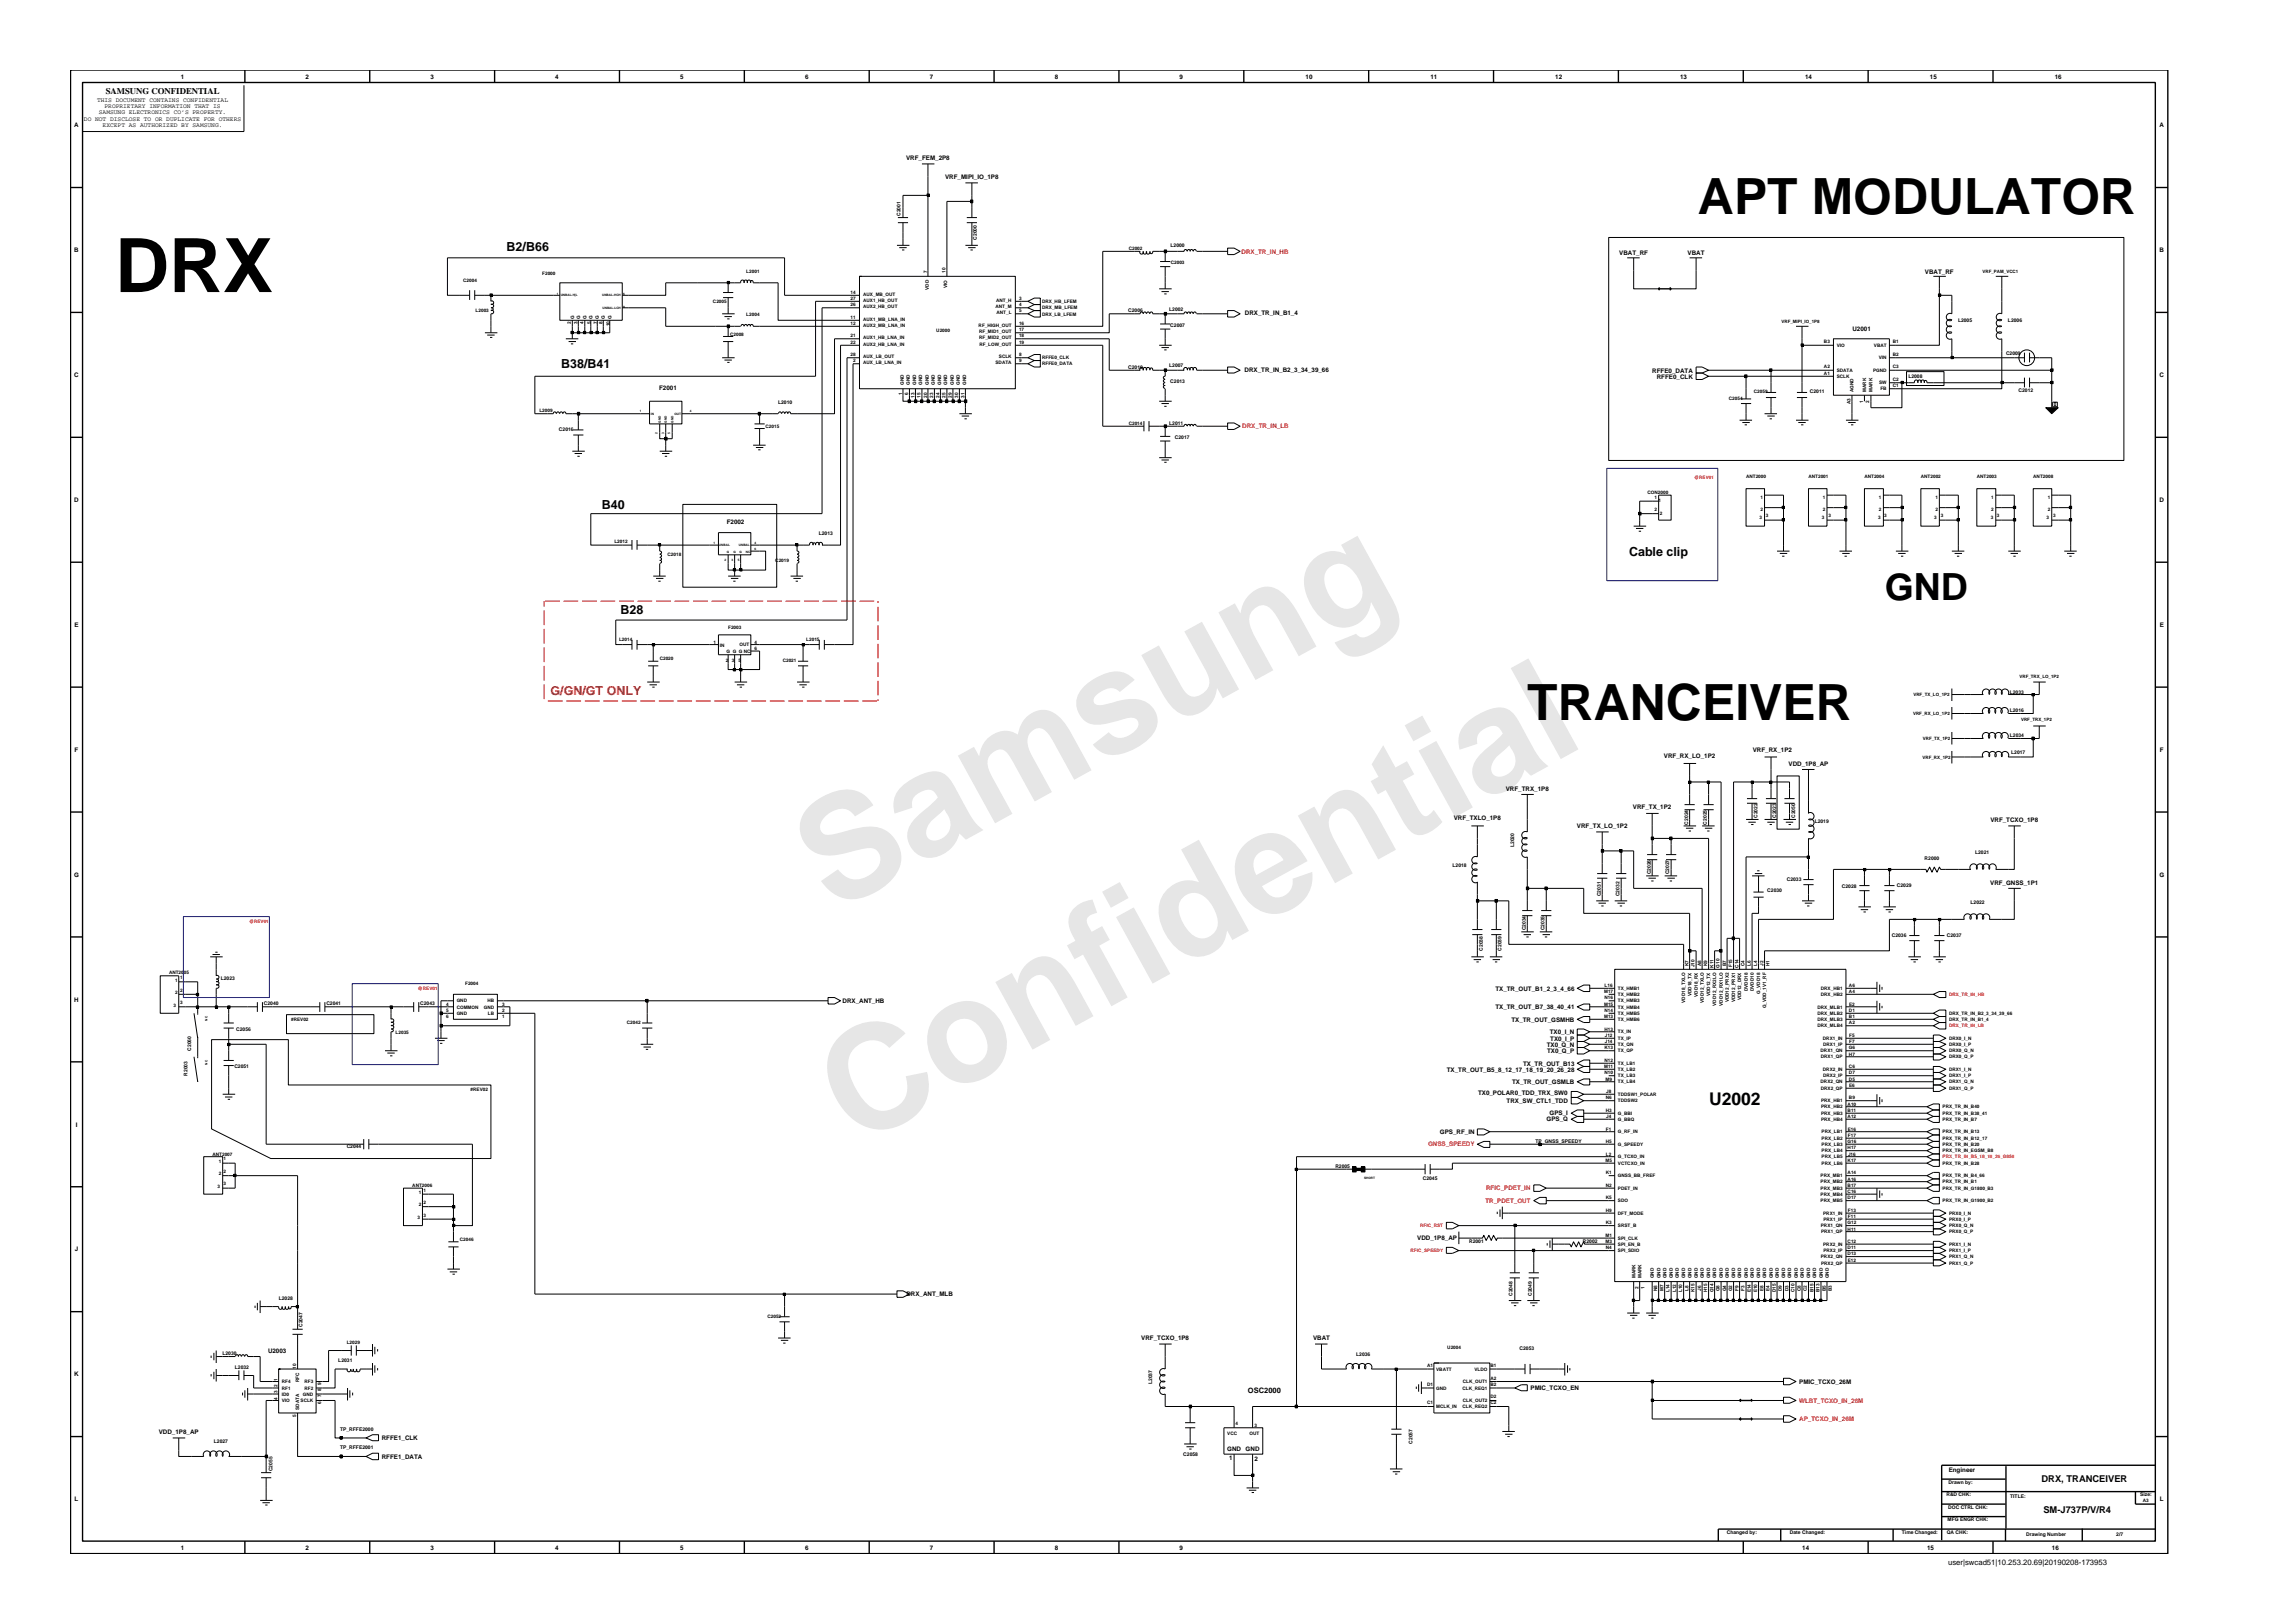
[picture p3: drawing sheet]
<svg xmlns="http://www.w3.org/2000/svg" width="420mm" height="297mm" viewBox="0 0 420 297" stroke-linecap="round" stroke-linejoin="round" font-family="sans-serif">
<defs><g id="words">
<g font-size="26.5" fill="#e6e6e6">
<text x="152.3" y="167.1" transform="rotate(-29 152.3 167.1)">Samsung</text>
<text x="156.6" y="209.9" transform="rotate(-29 156.6 209.9)">Confidential</text>
</g>
<text font-size="13.7" x="21" y="53.5">DRX</text>
<g font-size="9.1">
<text x="310.9" y="39.2">APT MODULATOR</text>
<text x="279.6" y="131.7">TRANCEIVER</text>
</g>
<text font-size="6.9" x="345.1" y="109.8">GND</text>
<text font-size="3.2" x="312.9" y="202.3">U2002</text>
<g font-size="2.3">
<text x="92.8" y="46">B2/B66</text>
<text x="102.7" y="67.4">B38/B41</text>
<text x="110.2" y="93.2">B40</text>
<text x="298.2" y="101.7">Cable clip</text>
<text x="113.6" y="112.3">B28</text>
</g>
<text font-size="2.3" fill="#f00" x="100.8" y="127.1">G/GN/GT ONLY</text>
<g font-size="1.7">
<text x="373.8" y="271.3">DRX, TRANCEIVER</text>
<text x="374.1" y="276.9">SM-J737P/V/R4</text>
</g>
<text font-size="1.6" x="19.3" y="17.2">SAMSUNG CONFIDENTIAL</text>
<g font-size="1.4">
<text x="228.5" y="255">OSC2000</text>
<text x="356.7" y="286.5">user|swcad51|10.253.20.69|20190208-173953</text>
</g>
<g font-size="1.1">
<text x="33.1" y="14.4">1</text>
<text x="55.9" y="14.4">2</text>
<text x="78.8" y="14.4">3</text>
<text x="101.7" y="14.4">4</text>
<text x="124.5" y="14.4">5</text>
<text x="147.4" y="14.4">6</text>
<text x="170.2" y="14.4">7</text>
<text x="193.1" y="14.4">8</text>
<text x="216" y="14.4">9</text>
<text x="239" y="14.4">10</text>
<text x="261.9" y="14.4">11</text>
<text x="284.7" y="14.4">12</text>
<text x="307.6" y="14.4">13</text>
<text x="330.5" y="14.4">14</text>
<text x="353.3" y="14.4">15</text>
<text x="376.2" y="14.4">16</text>
<text x="13.6" y="23.3">A</text>
<text x="15.4" y="22.1">DO NOT DISCLOSE TO OR DUPLICATE FOR OTHERS</text>
<text x="17.8" y="18.6">THIS DOCUMENT CONTAINS CONFIDENTIAL</text>
<text x="18.1" y="20.9">SAMSUNG ELECTRONICS CO’S PROPERTY.</text>
<text x="18.8" y="23.2">EXCEPT AS AUTHORIZED BY SAMSUNG.</text>
<text x="19.1" y="19.8">PROPRIETARY INFORMATION THAT IS</text>
<text x="395.4" y="23.3">A</text>
<text x="165.9" y="29.3">VRF_FEM_2P8</text>
<text x="173" y="32.7">VRF_MIPI_IO_1P8</text>
<text x="13.6" y="46.2">B</text>
<text x="296.5" y="46.8">VBAT_RF</text>
<text x="309" y="46.8">VBAT</text>
<text x="395.4" y="46.2">B</text>
<text x="352.4" y="50.1">VBAT_RF</text>
<text x="227.9" y="57.6">DRX_TR_IN_B1_4</text>
<text x="339.1" y="60.6">U2001</text>
<text x="13.6" y="69">C</text>
<text x="120.7" y="71.3">F2001</text>
<text x="227.9" y="68.1">DRX_TR_IN_B2_3_34_39_66</text>
<text x="302.5" y="68.2">RFFE0_DATA</text>
<text x="303.3" y="69.3">RFFE0_CLK</text>
<text x="395.4" y="69">C</text>
<text x="13.6" y="91.9">D</text>
<text x="133.1" y="95.9">F2002</text>
<text x="395.4" y="91.9">D</text>
<text x="13.6" y="114.7">E</text>
<text x="395.4" y="114.7">E</text>
<text x="13.7" y="137.6">F</text>
<text x="320.9" y="137.6">VRF_RX_1P2</text>
<text x="395.4" y="137.6">F</text>
<text x="304.6" y="138.7">VRF_RX_LO_1P2</text>
<text x="327.4" y="140.1">VDD_1P8_AP</text>
<text x="275.7" y="144.7">VRF_TRX_1P8</text>
<text x="298.9" y="148.1">VRF_TX_1P2</text>
<text x="266.1" y="150.1">VRF_TXLO_1P8</text>
<text x="288.7" y="151.6">VRF_TX_LO_1P2</text>
<text x="364.4" y="150.4">VRF_TCXO_1P8</text>
<text x="13.6" y="160.5">G</text>
<text x="364.4" y="161.9">VRF_GNSS_1P1</text>
<text x="395.3" y="160.5">G</text>
<text x="13.6" y="183.3">H</text>
<text x="154.2" y="183.6">DRX_ANT_HB</text>
<text x="273.8" y="184.7">TX_TR_OUT_B7_38_40_41</text>
<text x="273.8" y="181.3">TX_TR_OUT_B1_2_3_4_66</text>
<text x="276.7" y="187">TX_TR_OUT_GSMHB</text>
<text x="283.2" y="191.5">TX0_Q_N</text>
<text x="283.7" y="189.3">TX0_I_N</text>
<text x="283.8" y="190.4">TX0_I_P</text>
<text x="264.9" y="196.1">TX_TR_OUT_B5_8_12_17_18_19_20_26_28</text>
<text x="278.9" y="195">TX_TR_OUT_B13</text>
<text x="283.2" y="192.7">TX0_Q_P</text>
<text x="270.6" y="200.3">TX0_POLAR0_TDD_TRX_SW0</text>
<text x="275.8" y="201.9">TRX_SW_CTL1_TDD</text>
<text x="276.8" y="198.4">TX_TR_OUT_GSMLB</text>
<text x="13.9" y="206.2">I</text>
<text x="263.6" y="207.5">GPS_RF_IN</text>
<text x="283.1" y="205.3">GPS_Q</text>
<text x="283.7" y="204.2">GPS_I</text>
<text x="259.5" y="227">VDD_1P8_AP</text>
<text x="13.7" y="229">J</text>
<text x="165.9" y="237.3">DRX_ANT_MLB</text>
<text x="208.9" y="245.3">VRF_TCXO_1P8</text>
<text x="240.4" y="245.3">VBAT</text>
<text x="13.6" y="251.9">K</text>
<text x="49.1" y="247.7">U2003</text>
<text x="280.2" y="254.4">PMIC_TCXO_EN</text>
<text x="329.4" y="253.3">PMIC_TCXO_26M</text>
<text x="29.1" y="262.4">VDD_1P8_AP</text>
<text x="69.9" y="263.6">RFFE1_CLK</text>
<text x="69.9" y="267">RFFE1_DATA</text>
<text x="224.7" y="265.6">GND</text>
<text x="225" y="267.1">1</text>
<text x="228.1" y="265.6">GND</text>
<text x="229.7" y="267.4">2</text>
<text x="356.8" y="269.3">Engineer</text>
<text x="13.7" y="274.8">L</text>
<text x="395.4" y="274.8">L</text>
<text x="33.1" y="283.7">1</text>
<text x="55.9" y="283.7">2</text>
<text x="78.8" y="283.7">3</text>
<text x="101.7" y="283.7">4</text>
<text x="124.5" y="283.7">5</text>
<text x="147.4" y="283.7">6</text>
<text x="170.2" y="283.7">7</text>
<text x="193.1" y="283.7">8</text>
<text x="216" y="283.7">9</text>
<text x="329.9" y="283.7">14</text>
<text x="352.8" y="283.7">15</text>
<text x="375.7" y="283.7">16</text>
</g>
<g font-size="1.1" fill="#f00">
<text x="227.3" y="46.4">DRX_TR_IN_HB</text>
<text x="227.4" y="78.4">DRX_TR_IN_LB</text>
<text x="261.4" y="209.8">GNSS_SPEEDY</text>
<text x="272" y="220.2">TR_PDET_OUT</text>
<text x="272.1" y="217.9">RFIC_PDET_IN</text>
<text x="329.4" y="256.7">WLBT_TCXO_IN_26M</text>
<text x="329.4" y="260.1">AP_TCXO_IN_26M</text>
</g>
<g font-size=".9">
<text x="164.9" y="39.6" transform="rotate(-90 164.9 39.6)">C2001</text>
<text x="178.8" y="43.9" transform="rotate(-90 178.8 43.9)">C2000</text>
<text x="206.6" y="45.7">C2002</text>
<text x="214.3" y="45.2">L2000</text>
<text x="84.8" y="51.5">C2004</text>
<text x="99.3" y="50.3">F2000</text>
<text x="136.6" y="50">L2001</text>
<text x="155.7" y="53.8">14</text>
<text x="169.7" y="49.9" transform="rotate(-90 169.7 49.9)">7</text>
<text x="170" y="53.1" transform="rotate(-90 170 53.1)">VDD</text>
<text x="173.1" y="49.9" transform="rotate(-90 173.1 49.9)">10</text>
<text x="173.4" y="52.7" transform="rotate(-90 173.4 52.7)">VIO</text>
<text x="214.3" y="48.3">C2003</text>
<text x="87.1" y="57.2">L2003</text>
<text x="104.5" y="59.3" transform="rotate(-90 104.5 59.3)">2</text>
<text x="105.1" y="58.4" transform="rotate(-90 105.1 58.4)">G</text>
<text x="105.7" y="59.3" transform="rotate(-90 105.7 59.3)">3</text>
<text x="106.2" y="58.4" transform="rotate(-90 106.2 58.4)">G</text>
<text x="106.8" y="59.3" transform="rotate(-90 106.8 59.3)">4</text>
<text x="107.4" y="58.4" transform="rotate(-90 107.4 58.4)">G</text>
<text x="108.2" y="59.3" transform="rotate(-90 108.2 59.3)">5</text>
<text x="108.5" y="58.4" transform="rotate(-90 108.5 58.4)">G</text>
<text x="109.3" y="59.3" transform="rotate(-90 109.3 59.3)">7</text>
<text x="109.7" y="58.4" transform="rotate(-90 109.7 58.4)">G</text>
<text x="110.3" y="59.3" transform="rotate(-90 110.3 59.3)">8</text>
<text x="110.8" y="58.4" transform="rotate(-90 110.8 58.4)">G</text>
<text x="111.6" y="59.7" transform="rotate(-90 111.6 59.7)">10</text>
<text x="111.9" y="58.4" transform="rotate(-90 111.9 58.4)">G</text>
<text x="130.5" y="55.5">C2005</text>
<text x="136.6" y="57.8">L2004</text>
<text x="155.7" y="56.1">26</text>
<text x="155.7" y="54.9">27</text>
<text x="155.7" y="58.4">11</text>
<text x="155.7" y="59.5">12</text>
<text x="158" y="56.4">AUX2_HB_OUT</text>
<text x="158" y="55.2">AUX1_HB_OUT</text>
<text x="158" y="58.7">AUX1_MB_LNA_IN</text>
<text x="158" y="59.8">AUX2_MB_LNA_IN</text>
<text x="158" y="54.1">AUX_MB_OUT</text>
<text x="179.2" y="59.8">RF_HIGH_OUT</text>
<text x="182.3" y="56.4">ANT_M</text>
<text x="182.4" y="55.2">ANT_H</text>
<text x="182.4" y="57.5">ANT_L</text>
<text x="186.6" y="54.9">3</text>
<text x="186.6" y="59.5">16</text>
<text x="186.6" y="56.1">4</text>
<text x="186.6" y="57.2">5</text>
<text x="190.8" y="55.5">DRX_HB_LFEM</text>
<text x="190.8" y="56.6">DRX_MB_LFEM</text>
<text x="190.8" y="57.7">DRX_LB_LFEM</text>
<text x="206.6" y="57.2">C2006</text>
<text x="214.1" y="56.9">L2002</text>
<text x="214.3" y="59.8">C2007</text>
<text x="358.5" y="59">L2005</text>
<text x="367.6" y="59">L2006</text>
<text x="133.7" y="61.4">C2008</text>
<text x="155.7" y="61.8">21</text>
<text x="155.7" y="62.9">22</text>
<text x="155.7" y="65.2">28</text>
<text x="158" y="63.2">AUX2_HB_LNA_IN</text>
<text x="158" y="65.5">AUX_LB_OUT</text>
<text x="158" y="62.1">AUX1_HB_LNA_IN</text>
<text x="171.4" y="60.7">U2000</text>
<text x="179.3" y="61">RF_MID1_OUT</text>
<text x="179.3" y="62.1">RF_MID2_OUT</text>
<text x="179.3" y="63.2">RF_LOW_OUT</text>
<text x="182.9" y="65.5">SCLK</text>
<text x="186.6" y="65.2">8</text>
<text x="186.6" y="60.6">17</text>
<text x="186.6" y="61.8">18</text>
<text x="186.6" y="62.9">19</text>
<text x="190.8" y="65.8">RFFE0_CLK</text>
<text x="333.9" y="62.9">B3</text>
<text x="336.3" y="63.5">VIO</text>
<text x="343.1" y="63.5">VBAT</text>
<text x="344" y="65.8">VIN</text>
<text x="346.5" y="62.9">B1</text>
<text x="346.5" y="65.1">B2</text>
<text x="367.3" y="65">C2009</text>
<text x="156.2" y="66.3">2</text>
<text x="158" y="66.6">AUX_LB_LNA_IN</text>
<text x="165.5" y="70.5" transform="rotate(-90 165.5 70.5)">GND</text>
<text x="166.6" y="70.5" transform="rotate(-90 166.6 70.5)">GND</text>
<text x="167.7" y="70.5" transform="rotate(-90 167.7 70.5)">GND</text>
<text x="168.8" y="70.5" transform="rotate(-90 168.8 70.5)">GND</text>
<text x="170" y="70.5" transform="rotate(-90 170 70.5)">GND</text>
<text x="171.1" y="70.5" transform="rotate(-90 171.1 70.5)">GND</text>
<text x="172.3" y="70.5" transform="rotate(-90 172.3 70.5)">GND</text>
<text x="173.4" y="70.5" transform="rotate(-90 173.4 70.5)">GND</text>
<text x="174.6" y="70.5" transform="rotate(-90 174.6 70.5)">GND</text>
<text x="175.7" y="70.5" transform="rotate(-90 175.7 70.5)">GND</text>
<text x="176.9" y="70.5" transform="rotate(-90 176.9 70.5)">GND</text>
<text x="182.3" y="66.6">SDATA</text>
<text x="186.6" y="66.3">9</text>
<text x="190.8" y="66.9">RFFE0_DATA</text>
<text x="206.6" y="67.5">C2010</text>
<text x="214.1" y="67.2">L2007</text>
<text x="214.3" y="70">C2013</text>
<text x="321.1" y="72">C2059</text>
<text x="331.3" y="72">C2011</text>
<text x="333.9" y="68.6">A1</text>
<text x="333.9" y="67.4">A2</text>
<text x="336.3" y="69.2">SCLK</text>
<text x="336.3" y="68.1">SDATA</text>
<text x="339.4" y="71.7" transform="rotate(-90 339.4 71.7)">AGND</text>
<text x="341.6" y="71.7" transform="rotate(-90 341.6 71.7)">MARK</text>
<text x="342.8" y="71.7" transform="rotate(-90 342.8 71.7)">MARK</text>
<text x="342.9" y="68.1">PGND</text>
<text x="344" y="70.4">SW</text>
<text x="344.3" y="71.5">FB</text>
<text x="346.5" y="67.4">C3</text>
<text x="346.5" y="70.9">C1</text>
<text x="346.5" y="69.7">C2</text>
<text x="349.4" y="69.1">L2008</text>
<text x="369.5" y="71.8">C2012</text>
<text x="98.8" y="75.5">L2009</text>
<text x="142.5" y="74">L2010</text>
<text x="165.1" y="72.3" transform="rotate(-90 165.1 72.3)">1</text>
<text x="166.2" y="72.3" transform="rotate(-90 166.2 72.3)">6</text>
<text x="167.4" y="72.8" transform="rotate(-90 167.4 72.8)">13</text>
<text x="168.5" y="72.8" transform="rotate(-90 168.5 72.8)">15</text>
<text x="169.7" y="72.8" transform="rotate(-90 169.7 72.8)">20</text>
<text x="170.8" y="72.8" transform="rotate(-90 170.8 72.8)">23</text>
<text x="172" y="72.8" transform="rotate(-90 172 72.8)">24</text>
<text x="173.1" y="72.8" transform="rotate(-90 173.1 72.8)">25</text>
<text x="174.3" y="72.8" transform="rotate(-90 174.3 72.8)">29</text>
<text x="175.4" y="72.8" transform="rotate(-90 175.4 72.8)">30</text>
<text x="176.6" y="72.8" transform="rotate(-90 176.6 72.8)">31</text>
<text x="206.6" y="77.7">C2014</text>
<text x="214.1" y="77.7">L2011</text>
<text x="316.5" y="73.2">C2054</text>
<text x="338.8" y="74" transform="rotate(-90 338.8 74)">A3</text>
<text x="341.1" y="73.7" transform="rotate(-90 341.1 73.7)">1</text>
<text x="342.2" y="73.7" transform="rotate(-90 342.2 73.7)">2</text>
<text x="102.3" y="78.9">C2016</text>
<text x="140.2" y="78.3">C2015</text>
<text x="215.1" y="80.4">C2017</text>
<text x="319.7" y="87.5">ANT2000</text>
<text x="331.1" y="87.5">ANT2001</text>
<text x="341.3" y="87.5">ANT2004</text>
<text x="351.7" y="87.5">ANT2002</text>
<text x="361.9" y="87.5">ANT2003</text>
<text x="372.2" y="87.5">ANT2008</text>
<text x="301.6" y="90.4">CON2000</text>
<text x="302.9" y="91.2">1</text>
<text x="302.9" y="93.5">2</text>
<text x="303.6" y="91.9">1</text>
<text x="303.9" y="94.2">2</text>
<text x="322.1" y="95.1">3</text>
<text x="322.3" y="91.2">1</text>
<text x="322.3" y="93.5">2</text>
<text x="323.3" y="94.6">3</text>
<text x="333.5" y="95.1">3</text>
<text x="333.7" y="91.2">1</text>
<text x="333.7" y="93.5">2</text>
<text x="334.7" y="94.6">3</text>
<text x="343.9" y="95.1">3</text>
<text x="344" y="91.2">1</text>
<text x="344" y="93.5">2</text>
<text x="345" y="94.6">3</text>
<text x="354.1" y="95.1">3</text>
<text x="354.3" y="91.2">1</text>
<text x="354.3" y="93.5">2</text>
<text x="355.3" y="94.6">3</text>
<text x="364.4" y="95.1">3</text>
<text x="364.6" y="91.2">1</text>
<text x="364.6" y="93.5">2</text>
<text x="365.5" y="94.6">3</text>
<text x="374.7" y="95.1">3</text>
<text x="374.9" y="91.2">1</text>
<text x="374.9" y="93.5">2</text>
<text x="375.9" y="94.6">3</text>
<text x="112.5" y="99.4">L2012</text>
<text x="122.2" y="101.7">C2018</text>
<text x="149.9" y="98">L2013</text>
<text x="141.9" y="102.9">C2019</text>
<text x="113.3" y="117.2">L2014</text>
<text x="130.6" y="117.8">1</text>
<text x="131.8" y="118.5">IN</text>
<text x="133" y="119.6">G G G NC</text>
<text x="133.3" y="115.1">F2003</text>
<text x="135.4" y="118.2">OUT</text>
<text x="138.1" y="118.9">6</text>
<text x="138.1" y="117.8">4</text>
<text x="147.6" y="117.2">L2015</text>
<text x="120.8" y="120.8">C2020</text>
<text x="132.9" y="121.2">2</text>
<text x="134" y="121.2">3</text>
<text x="135.2" y="121.2">5</text>
<text x="143.3" y="121.2">C2021</text>
<text x="368" y="126.9">L2033</text>
<text x="368" y="130.3">L2016</text>
<text x="368" y="134.9">L2034</text>
<text x="368.2" y="138">L2017</text>
<text x="321.8" y="149.7" transform="rotate(-90 321.8 149.7)">C2022</text>
<text x="325.2" y="149.7" transform="rotate(-90 325.2 149.7)">C2023</text>
<text x="328.6" y="149.7" transform="rotate(-90 328.6 149.7)">C2050</text>
<text x="277.2" y="155.1" transform="rotate(-90 277.2 155.1)">L2020</text>
<text x="309.1" y="150.9" transform="rotate(-90 309.1 150.9)">C2024</text>
<text x="312.5" y="150.9" transform="rotate(-90 312.5 150.9)">C2025</text>
<text x="332.2" y="150.6">L2019</text>
<text x="265.9" y="158.6">L2018</text>
<text x="302.2" y="160" transform="rotate(-90 302.2 160)">C2026</text>
<text x="305.6" y="160" transform="rotate(-90 305.6 160)">C2027</text>
<text x="327.1" y="161.1">C2033</text>
<text x="352.4" y="157.3">R2000</text>
<text x="361.6" y="156.3">L2021</text>
<text x="293.1" y="164" transform="rotate(-90 293.1 164)">C2031</text>
<text x="296.5" y="164" transform="rotate(-90 296.5 164)">C2032</text>
<text x="323.6" y="163.2">C2030</text>
<text x="337.2" y="162.6">C2028</text>
<text x="347.3" y="162.3">C2029</text>
<text x="360.8" y="165.5">L2022</text>
<text x="279.4" y="170.3" transform="rotate(-90 279.4 170.3)">C2034</text>
<text x="282.7" y="170.3" transform="rotate(-90 282.7 170.3)">C2035</text>
<text x="346.3" y="171.5">C2036</text>
<text x="356.4" y="171.5">C2037</text>
<text x="30.9" y="178.3">ANT2005</text>
<text x="32" y="179.6">1</text>
<text x="33" y="179.2">1</text>
<text x="40.4" y="179.4">L2023</text>
<text x="271.5" y="174" transform="rotate(-90 271.5 174)">C2038</text>
<text x="274.9" y="174" transform="rotate(-90 274.9 174)">C2039</text>
<text x="309.1" y="176.9" transform="rotate(-90 309.1 176.9)">K7</text>
<text x="310.2" y="177" transform="rotate(-90 310.2 177)">J10</text>
<text x="311.4" y="176.9" transform="rotate(-90 311.4 176.9)">A8</text>
<text x="312.5" y="176.9" transform="rotate(-90 312.5 176.9)">K9</text>
<text x="313.7" y="177.1" transform="rotate(-90 313.7 177.1)">K11</text>
<text x="314.8" y="177.1" transform="rotate(-90 314.8 177.1)">G10</text>
<text x="316" y="176.9" transform="rotate(-90 316 176.9)">B7</text>
<text x="317.1" y="177" transform="rotate(-90 317.1 177)">F15</text>
<text x="318.3" y="177.1" transform="rotate(-90 318.3 177.1)">C14</text>
<text x="319.4" y="176.9" transform="rotate(-90 319.4 176.9)">C4</text>
<text x="320.6" y="176.8" transform="rotate(-90 320.6 176.8)">L6</text>
<text x="321.7" y="176.8" transform="rotate(-90 321.7 176.8)">L4</text>
<text x="322.9" y="176.8" transform="rotate(-90 322.9 176.8)">J2</text>
<text x="324" y="176.9" transform="rotate(-90 324 176.9)">H1</text>
<text x="31.8" y="184.2">3</text>
<text x="32" y="181.9">2</text>
<text x="33" y="181.5">2</text>
<text x="33" y="183.8">3</text>
<text x="48.3" y="184">C2040</text>
<text x="59.7" y="184">C2041</text>
<text x="76.9" y="184">C2043</text>
<text x="81.7" y="184.1">4</text>
<text x="81.7" y="185.2">5</text>
<text x="83.6" y="183.5">GND</text>
<text x="83.6" y="184.6">COMMON</text>
<text x="83.6" y="185.8">GND</text>
<text x="85.2" y="180.3">F2004</text>
<text x="88.6" y="184.6">GND</text>
<text x="89.2" y="183.5">HB</text>
<text x="89.3" y="185.8">LB</text>
<text x="91.9" y="185.2">2</text>
<text x="91.9" y="184.1">3</text>
<text x="293.7" y="184.1">M15</text>
<text x="293.7" y="181.8">M17</text>
<text x="293.7" y="182.9">N16</text>
<text x="293.7" y="185.2">N14</text>
<text x="293.8" y="180.6">L16</text>
<text x="296.2" y="183.5">TX_HMB3</text>
<text x="296.2" y="181.2">TX_HMB1</text>
<text x="296.2" y="185.8">TX_HMB5</text>
<text x="296.2" y="184.6">TX_HMB4</text>
<text x="296.2" y="182.3">TX_HMB2</text>
<text x="308.5" y="183.5" transform="rotate(-90 308.5 183.5)">VDD18_TXLO</text>
<text x="309.6" y="182.3" transform="rotate(-90 309.6 182.3)">VDD18_TX</text>
<text x="310.8" y="182.4" transform="rotate(-90 310.8 182.4)">VDD18_RX</text>
<text x="311.9" y="183.5" transform="rotate(-90 311.9 183.5)">VDD12_TXLO</text>
<text x="313.1" y="182.3" transform="rotate(-90 313.1 182.3)">VDD12_TX</text>
<text x="314.2" y="184.1" transform="rotate(-90 314.2 184.1)">VDD12_RX2LO</text>
<text x="315.4" y="184.1" transform="rotate(-90 315.4 184.1)">VDD12_RX1LO</text>
<text x="316.5" y="183.5" transform="rotate(-90 316.5 183.5)">VDD12_PRX2</text>
<text x="317.7" y="183.5" transform="rotate(-90 317.7 183.5)">VDD12_PRX1</text>
<text x="318.8" y="183" transform="rotate(-90 318.8 183)">VDD12_DRX</text>
<text x="320" y="181.4" transform="rotate(-90 320 181.4)">DVDD18</text>
<text x="321.1" y="181.4" transform="rotate(-90 321.1 181.4)">DVDD10</text>
<text x="322.3" y="181.9" transform="rotate(-90 322.3 181.9)">G_VDD18</text>
<text x="323.4" y="184.6" transform="rotate(-90 323.4 184.6)">G_VDD_1V1_RF</text>
<text x="332.7" y="184.6">DRX_MLB1</text>
<text x="332.7" y="185.8">DRX_MLB2</text>
<text x="333.4" y="182.3">DRX_HB2</text>
<text x="333.4" y="181.2">DRX_HB1</text>
<text x="338.5" y="181.8">A4</text>
<text x="338.5" y="180.6">A6</text>
<text x="338.5" y="185.2">D1</text>
<text x="338.5" y="184.1">E2</text>
<text x="356.8" y="185.8">DRX_TR_IN_B2_3_34_39_66</text>
<text x="43.2" y="188.7">C2056</text>
<text x="53.3" y="186.9">#REV02</text>
<text x="72.4" y="189.2">L2035</text>
<text x="81.7" y="186.4">6</text>
<text x="91.9" y="186.4">1</text>
<text x="114.8" y="187.4">C2042</text>
<text x="293.7" y="186.4">M13</text>
<text x="293.7" y="188.6">H13</text>
<text x="293.8" y="189.7">J12</text>
<text x="293.8" y="190.9">J14</text>
<text x="296.2" y="189.1">TX_IN</text>
<text x="296.2" y="186.9">TX_HMB6</text>
<text x="296.2" y="190.3">TX_IP</text>
<text x="296.2" y="191.4">TX_QN</text>
<text x="332.7" y="186.9">DRX_MLB3</text>
<text x="332.7" y="188">DRX_MLB4</text>
<text x="333.7" y="190.3">DRX1_IN</text>
<text x="333.8" y="191.4">DRX1_IP</text>
<text x="338.5" y="186.4">B1</text>
<text x="338.5" y="187.5">A2</text>
<text x="338.5" y="189.7">F5</text>
<text x="338.5" y="190.9">F7</text>
<text x="356.8" y="186.9">DRX_TR_IN_B1_4</text>
<text x="356.8" y="191.4">DRX0_I_P</text>
<text x="356.8" y="190.3">DRX0_I_N</text>
<text x="34.3" y="196.9" transform="rotate(-90 34.3 196.9)">R2003</text>
<text x="35" y="192.3" transform="rotate(-90 35 192.3)">C2060</text>
<text x="42.9" y="195.5">C2051</text>
<text x="293.7" y="195.5">M11</text>
<text x="293.7" y="192">K13</text>
<text x="293.7" y="196.6">N10</text>
<text x="293.7" y="194.3">N12</text>
<text x="293.9" y="197.8">M9</text>
<text x="296.2" y="192.6">TX_QP</text>
<text x="296.2" y="197.2">TX_LB3</text>
<text x="296.2" y="194.9">TX_LB1</text>
<text x="296.2" y="196">TX_LB2</text>
<text x="333.3" y="192.6">DRX1_QN</text>
<text x="333.4" y="193.7">DRX1_QP</text>
<text x="333.7" y="196">DRX2_IN</text>
<text x="333.8" y="197.2">DRX2_IP</text>
<text x="338.5" y="192">G6</text>
<text x="338.5" y="193.2">H7</text>
<text x="338.5" y="197.8">D5</text>
<text x="338.5" y="196.6">D7</text>
<text x="338.5" y="195.5">C6</text>
<text x="356.8" y="196">DRX1_I_N</text>
<text x="356.8" y="192.6">DRX0_Q_N</text>
<text x="356.8" y="193.7">DRX0_Q_P</text>
<text x="356.8" y="197.2">DRX1_I_P</text>
<text x="86.1" y="199.8">#REV02</text>
<text x="294" y="201.2">N6</text>
<text x="294" y="203.5">H3</text>
<text x="294" y="200.1">J8</text>
<text x="296.2" y="201.8">TDDSW2</text>
<text x="296.2" y="200.6">TDDSW1_POLAR</text>
<text x="296.2" y="198.3">TX_LB4</text>
<text x="333.3" y="198.3">DRX2_QN</text>
<text x="333.4" y="199.5">DRX2_QP</text>
<text x="333.4" y="202.9">PRX_HB2</text>
<text x="333.4" y="201.8">PRX_HB1</text>
<text x="338.3" y="203.5">B11</text>
<text x="338.3" y="202.4">A10</text>
<text x="338.5" y="201.2">B9</text>
<text x="338.5" y="198.9">E6</text>
<text x="355.6" y="202.9">PRX_TR_IN_B40</text>
<text x="356.8" y="199.5">DRX1_Q_P</text>
<text x="356.8" y="198.3">DRX1_Q_N</text>
<text x="281.1" y="209.2">TP_GNSS_SPEEDY</text>
<text x="294" y="209.2">H5</text>
<text x="294" y="206.9">F1</text>
<text x="294" y="204.6">J4</text>
<text x="296.2" y="207.4">G_RF_IN</text>
<text x="296.2" y="209.7">G_SPEEDY</text>
<text x="296.2" y="204">G_BBI</text>
<text x="296.2" y="205.1">G_BBQ</text>
<text x="333.4" y="204">PRX_HB3</text>
<text x="333.4" y="205.1">PRX_HB4</text>
<text x="333.5" y="209.7">PRX_LB3</text>
<text x="333.5" y="207.4">PRX_LB1</text>
<text x="333.5" y="208.6">PRX_LB2</text>
<text x="338.2" y="209.2">G16</text>
<text x="338.3" y="204.6">A12</text>
<text x="338.3" y="206.9">E16</text>
<text x="338.3" y="208">F17</text>
<text x="355.6" y="209.7">PRX_TR_IN_B20</text>
<text x="355.6" y="208.6">PRX_TR_IN_B12_17</text>
<text x="355.6" y="205.1">PRX_TR_IN_B7</text>
<text x="355.6" y="207.4">PRX_TR_IN_B13</text>
<text x="355.6" y="204">PRX_TR_IN_B38_41</text>
<text x="38.9" y="211.5">ANT2007</text>
<text x="40.1" y="212.8">1</text>
<text x="40.1" y="215.1">2</text>
<text x="40.9" y="212.3">1</text>
<text x="40.9" y="214.6">2</text>
<text x="63.5" y="210.1">C2044</text>
<text x="244.5" y="213.8">R2005</text>
<text x="293.9" y="212.6">M5</text>
<text x="294" y="214.9">K1</text>
<text x="294" y="211.5">L2</text>
<text x="296.2" y="215.5">GNSS_BB_FREF</text>
<text x="296.2" y="212">G_TCXO_IN</text>
<text x="296.2" y="213.2">VCTCXO_IN</text>
<text x="333.3" y="215.5">PRX_MB1</text>
<text x="333.5" y="213.2">PRX_LB6</text>
<text x="333.5" y="210.9">PRX_LB4</text>
<text x="333.5" y="212">PRX_LB5</text>
<text x="338.3" y="212.6">K17</text>
<text x="338.3" y="210.3">H17</text>
<text x="338.3" y="214.9">A14</text>
<text x="338.3" y="211.5">J16</text>
<text x="355.6" y="215.5">PRX_TR_IN_B4_66</text>
<text x="355.6" y="213.2">PRX_TR_IN_B28</text>
<text x="355.6" y="210.9">PRX_TR_IN_EGSM_B8</text>
<text x="39.8" y="217.4">3</text>
<text x="40.9" y="216.9">3</text>
<text x="75.5" y="217.2">ANT2006</text>
<text x="76.7" y="218.5">1</text>
<text x="76.7" y="220.8">2</text>
<text x="77.5" y="218.1">1</text>
<text x="77.5" y="220.4">2</text>
<text x="260.5" y="216">C2045</text>
<text x="294" y="221.7">H9</text>
<text x="294" y="217.2">N2</text>
<text x="294" y="219.5">K5</text>
<text x="296.2" y="217.8">PDET_IN</text>
<text x="296.2" y="220.1">SDO</text>
<text x="333.3" y="220.1">PRX_MB5</text>
<text x="333.3" y="218.9">PRX_MB4</text>
<text x="333.3" y="217.8">PRX_MB3</text>
<text x="333.3" y="216.6">PRX_MB2</text>
<text x="338.3" y="219.5">D17</text>
<text x="338.3" y="218.4">C16</text>
<text x="338.3" y="217.2">B17</text>
<text x="338.3" y="216.1">A16</text>
<text x="338.3" y="221.7">F13</text>
<text x="355.6" y="216.6">PRX_TR_IN_B1</text>
<text x="355.6" y="220.1">PRX_TR_IN_G1900_B2</text>
<text x="355.6" y="217.8">PRX_TR_IN_G1800_B3</text>
<text x="76.4" y="223.1">3</text>
<text x="77.5" y="222.6">3</text>
<text x="84.2" y="227.2">C2046</text>
<text x="269" y="227.5">R2001</text>
<text x="289.8" y="227.4">R2002</text>
<text x="293.9" y="226.3">M1</text>
<text x="293.9" y="227.5">M3</text>
<text x="294" y="224">K3</text>
<text x="296.2" y="222.3">DFT_MODE</text>
<text x="296.2" y="226.9">SPI_CLK</text>
<text x="296.2" y="224.6">SRST_B</text>
<text x="333.4" y="224.6">PRX1_QN</text>
<text x="333.4" y="225.7">PRX1_QP</text>
<text x="333.8" y="222.3">PRX1_IN</text>
<text x="333.8" y="223.4">PRX1_IP</text>
<text x="338.2" y="224">G12</text>
<text x="338.3" y="225.2">H11</text>
<text x="338.3" y="227.5">C12</text>
<text x="338.3" y="222.9">F11</text>
<text x="356.8" y="223.4">PRX0_I_P</text>
<text x="356.8" y="222.3">PRX0_I_N</text>
<text x="356.8" y="224.6">PRX0_Q_N</text>
<text x="356.8" y="225.7">PRX0_Q_P</text>
<text x="294" y="228.6">N4</text>
<text x="296.2" y="229.2">SPI_SDIO</text>
<text x="296.2" y="228">SPI_EN_B</text>
<text x="299.4" y="234" transform="rotate(-90 299.4 234)">MARK</text>
<text x="300.5" y="234" transform="rotate(-90 300.5 234)">MARK</text>
<text x="302.8" y="234" transform="rotate(-90 302.8 234)">GND</text>
<text x="304" y="234" transform="rotate(-90 304 234)">GND</text>
<text x="305.1" y="234" transform="rotate(-90 305.1 234)">GND</text>
<text x="306.3" y="234" transform="rotate(-90 306.3 234)">GND</text>
<text x="307.4" y="234" transform="rotate(-90 307.4 234)">GND</text>
<text x="308.5" y="234" transform="rotate(-90 308.5 234)">GND</text>
<text x="309.6" y="234" transform="rotate(-90 309.6 234)">GND</text>
<text x="310.8" y="234" transform="rotate(-90 310.8 234)">GND</text>
<text x="311.9" y="234" transform="rotate(-90 311.9 234)">GND</text>
<text x="313.1" y="234" transform="rotate(-90 313.1 234)">GND</text>
<text x="314.2" y="234" transform="rotate(-90 314.2 234)">GND</text>
<text x="315.4" y="234" transform="rotate(-90 315.4 234)">GND</text>
<text x="316.5" y="234" transform="rotate(-90 316.5 234)">GND</text>
<text x="317.7" y="234" transform="rotate(-90 317.7 234)">GND</text>
<text x="318.8" y="234" transform="rotate(-90 318.8 234)">GND</text>
<text x="320" y="234" transform="rotate(-90 320 234)">GND</text>
<text x="321.1" y="234" transform="rotate(-90 321.1 234)">GND</text>
<text x="322.3" y="234" transform="rotate(-90 322.3 234)">GND</text>
<text x="323.4" y="234" transform="rotate(-90 323.4 234)">GND</text>
<text x="324.5" y="234" transform="rotate(-90 324.5 234)">GND</text>
<text x="325.6" y="234" transform="rotate(-90 325.6 234)">GND</text>
<text x="326.8" y="234" transform="rotate(-90 326.8 234)">GND</text>
<text x="327.9" y="234" transform="rotate(-90 327.9 234)">GND</text>
<text x="329.1" y="234" transform="rotate(-90 329.1 234)">GND</text>
<text x="330.2" y="234" transform="rotate(-90 330.2 234)">GND</text>
<text x="331.4" y="234" transform="rotate(-90 331.4 234)">GND</text>
<text x="332.5" y="234" transform="rotate(-90 332.5 234)">GND</text>
<text x="333.4" y="230.3">PRX2_QN</text>
<text x="333.4" y="231.5">PRX2_QP</text>
<text x="333.7" y="234" transform="rotate(-90 333.7 234)">GND</text>
<text x="333.8" y="228">PRX2_IN</text>
<text x="333.8" y="229.2">PRX2_IP</text>
<text x="334.8" y="234" transform="rotate(-90 334.8 234)">GND</text>
<text x="338.3" y="228.6">D11</text>
<text x="338.3" y="229.7">D13</text>
<text x="338.3" y="230.9">E12</text>
<text x="356.8" y="229.2">PRX1_I_P</text>
<text x="356.8" y="228">PRX1_I_N</text>
<text x="356.8" y="230.3">PRX1_Q_N</text>
<text x="356.8" y="231.5">PRX1_Q_P</text>
<text x="51" y="237.8">L2028</text>
<text x="276.9" y="237.2" transform="rotate(-90 276.9 237.2)">C2048</text>
<text x="280.5" y="237.2" transform="rotate(-90 280.5 237.2)">C2049</text>
<text x="300" y="236" transform="rotate(-90 300 236)">2</text>
<text x="301.1" y="236" transform="rotate(-90 301.1 236)">1</text>
<text x="303.4" y="236.3" transform="rotate(-90 303.4 236.3)">N8</text>
<text x="304.6" y="236.3" transform="rotate(-90 304.6 236.3)">M7</text>
<text x="305.7" y="236.5" transform="rotate(-90 305.7 236.5)">L14</text>
<text x="306.8" y="236.5" transform="rotate(-90 306.8 236.5)">L12</text>
<text x="307.9" y="236.5" transform="rotate(-90 307.9 236.5)">L10</text>
<text x="309.1" y="236.2" transform="rotate(-90 309.1 236.2)">L8</text>
<text x="310.2" y="236.5" transform="rotate(-90 310.2 236.5)">K15</text>
<text x="311.4" y="236.2" transform="rotate(-90 311.4 236.2)">J6</text>
<text x="312.5" y="236.5" transform="rotate(-90 312.5 236.5)">H15</text>
<text x="313.7" y="236.6" transform="rotate(-90 313.7 236.6)">G14</text>
<text x="314.8" y="236.3" transform="rotate(-90 314.8 236.3)">G8</text>
<text x="316" y="236.3" transform="rotate(-90 316 236.3)">G4</text>
<text x="317.1" y="236.3" transform="rotate(-90 317.1 236.3)">G2</text>
<text x="318.3" y="236.2" transform="rotate(-90 318.3 236.2)">F9</text>
<text x="319.4" y="236.2" transform="rotate(-90 319.4 236.2)">F3</text>
<text x="320.6" y="236.5" transform="rotate(-90 320.6 236.5)">E14</text>
<text x="321.7" y="236.5" transform="rotate(-90 321.7 236.5)">E10</text>
<text x="322.9" y="236.3" transform="rotate(-90 322.9 236.3)">E8</text>
<text x="324" y="236.3" transform="rotate(-90 324 236.3)">E4</text>
<text x="325.1" y="236.5" transform="rotate(-90 325.1 236.5)">D15</text>
<text x="326.2" y="236.3" transform="rotate(-90 326.2 236.3)">D9</text>
<text x="327.4" y="236.3" transform="rotate(-90 327.4 236.3)">D3</text>
<text x="328.5" y="236.5" transform="rotate(-90 328.5 236.5)">C10</text>
<text x="329.7" y="236.3" transform="rotate(-90 329.7 236.3)">C8</text>
<text x="330.8" y="236.3" transform="rotate(-90 330.8 236.3)">C2</text>
<text x="332" y="236.5" transform="rotate(-90 332 236.5)">B15</text>
<text x="333.1" y="236.5" transform="rotate(-90 333.1 236.5)">B13</text>
<text x="334.3" y="236.3" transform="rotate(-90 334.3 236.3)">B5</text>
<text x="335.4" y="236.3" transform="rotate(-90 335.4 236.3)">B3</text>
<text x="55.4" y="242.9" transform="rotate(-90 55.4 242.9)">C2047</text>
<text x="63.5" y="246">L2029</text>
<text x="140.5" y="241.2">C2052</text>
<text x="40.7" y="248">L2030</text>
<text x="43" y="250.6">L2032</text>
<text x="54.2" y="250.6" transform="rotate(-90 54.2 250.6)">10</text>
<text x="61.9" y="249.3">L2031</text>
<text x="248.3" y="248.2">L2036</text>
<text x="261.3" y="250.2">A1</text>
<text x="262.9" y="250.9">VBATT</text>
<text x="265" y="246.9">U2004</text>
<text x="269.9" y="250.9">VLDO</text>
<text x="272.9" y="250.2">B1</text>
<text x="278.2" y="247.1">C2053</text>
<text x="50.8" y="256.2" transform="rotate(-90 50.8 256.2)">4</text>
<text x="50.8" y="255" transform="rotate(-90 50.8 255)">3</text>
<text x="50.8" y="253.9" transform="rotate(-90 50.8 253.9)">2</text>
<text x="50.8" y="252.7" transform="rotate(-90 50.8 252.7)">1</text>
<text x="51.6" y="255.4">ID0</text>
<text x="51.6" y="256.6">VIO</text>
<text x="51.6" y="253.2">RF4</text>
<text x="51.6" y="254.3">RF1</text>
<text x="54.8" y="252.9" transform="rotate(-90 54.8 252.9)">RFC</text>
<text x="55" y="256.6">SCLK</text>
<text x="55.5" y="255.4">GND</text>
<text x="55.7" y="254.3">RF2</text>
<text x="55.7" y="253.2">RF3</text>
<text x="58.8" y="255.7" transform="rotate(-90 58.8 255.7)">7</text>
<text x="58.8" y="254.5" transform="rotate(-90 58.8 254.5)">8</text>
<text x="58.8" y="253.4" transform="rotate(-90 58.8 253.4)">9</text>
<text x="58.8" y="257" transform="rotate(-90 58.8 257)">6</text>
<text x="210.9" y="253.4" transform="rotate(-90 210.9 253.4)">L2037</text>
<text x="261.3" y="253.7">D1</text>
<text x="261.3" y="257">C1</text>
<text x="262.9" y="254.3">GND</text>
<text x="262.9" y="257.7">MCLK_IN</text>
<text x="267.8" y="257.7">CLK_REQ2</text>
<text x="267.8" y="254.3">CLK_REQ1</text>
<text x="267.8" y="253.2">CLK_OUT1</text>
<text x="267.8" y="256.6">CLK_OUT2</text>
<text x="272.9" y="252.5">A2</text>
<text x="272.9" y="253.7">B2</text>
<text x="272.9" y="255.9">D2</text>
<text x="272.9" y="257">C2</text>
<text x="54.2" y="259.3" transform="rotate(-90 54.2 259.3)">5</text>
<text x="54.8" y="258" transform="rotate(-90 54.8 258)">SDATA</text>
<text x="62.3" y="261.9">TP_RFFE2000</text>
<text x="224.7" y="262.6">VCC</text>
<text x="226.2" y="260.9">4</text>
<text x="228.8" y="262.6">OUT</text>
<text x="229.7" y="261.1">3</text>
<text x="39.2" y="264.2">L2027</text>
<text x="49.9" y="269.3" transform="rotate(-90 49.9 269.3)">C2055</text>
<text x="62.3" y="265.3">TP_RFFE2001</text>
<text x="216.6" y="266.6">C2058</text>
<text x="258.6" y="264.3" transform="rotate(-90 258.6 264.3)">C2057</text>
<text x="356.3" y="273.8">R&amp;D CHK:</text>
<text x="356.7" y="271.5">Drawn by:</text>
<text x="368" y="274.2">TITLE:</text>
<text x="391.8" y="273.8">Size:</text>
<text x="392.3" y="274.9">A3</text>
<text x="316.1" y="280.7">Changed by:</text>
<text x="327.7" y="280.7">Date Changed:</text>
<text x="348.2" y="280.7">Time Changed:</text>
<text x="356.4" y="280.7">QA CHK:</text>
<text x="356.6" y="278.4">MFG ENGR CHK:</text>
<text x="356.7" y="276.1">DOC CTRL CHK:</text>
<text x="371" y="281.2">Drawing Number</text>
<text x="387.4" y="281.2">2/7</text>
</g>
<g font-size=".9" fill="#f00">
<text x="310.2" y="87.7">@REV01</text>
<text x="45.6" y="168.9">@REV01</text>
<text x="76.5" y="181.1">@REV01</text>
<text x="356.8" y="182.3">DRX_TR_IN_HB</text>
<text x="356.8" y="188">DRX_TR_IN_LB</text>
<text x="355.6" y="212">PRX_TR_IN_B5_18_19_26_G850</text>
<text x="260" y="224.6">RFIC_RST</text>
<text x="258.2" y="229.2">RFIC_SPEEDY</text>
</g>
<g font-size=".8">
<text x="362.9" y="50">VRF_PAM_VCC1</text>
<text x="326.1" y="59.2">VRF_MIPI_IO_1P8</text>
<text x="369.7" y="124">VRF_TRX_LO_1P2</text>
<text x="350.2" y="130.9">VRF_RX_LO_1P2</text>
<text x="350.3" y="127.4">VRF_TX_LO_1P2</text>
<text x="370" y="132">VRF_TRX_1P2</text>
<text x="352" y="135.5">VRF_TX_1P2</text>
<text x="352" y="138.8">VRF_RX_1P2</text>
</g>
<g font-size=".6">
<text x="101.9" y="54">1</text>
<text x="102.7" y="54.3">UNBAL-H|L</text>
<text x="110.2" y="54.3">UNBAL-HCH</text>
<text x="110.3" y="56.5">UNBAL-LCH</text>
<text x="114.1" y="54">6</text>
<text x="114.1" y="56.3">9</text>
<text x="117.1" y="75.3">1</text>
<text x="119.2" y="75.9">IN</text>
<text x="121" y="77.3" transform="rotate(-90 121 77.3)">GND</text>
<text x="122.1" y="77.3" transform="rotate(-90 122.1 77.3)">GND</text>
<text x="123.3" y="77.3" transform="rotate(-90 123.3 77.3)">GND</text>
<text x="123.5" y="75.9">OUT</text>
<text x="126.3" y="75.3">4</text>
<text x="120.4" y="79.4" transform="rotate(-90 120.4 79.4)">2</text>
<text x="121.6" y="79.4" transform="rotate(-90 121.6 79.4)">3</text>
<text x="122.7" y="79.4" transform="rotate(-90 122.7 79.4)">5</text>
<text x="130.6" y="99.5">1</text>
<text x="131.6" y="99.9">UNBAL</text>
<text x="133.1" y="101.3">G</text>
<text x="134.3" y="101.3">G</text>
<text x="135.3" y="99.9">UNBAL</text>
<text x="135.4" y="101.3">G</text>
<text x="136.5" y="101.1">NC</text>
<text x="138.1" y="100.6">6</text>
<text x="138.1" y="99.5">4</text>
<text x="132.6" y="102.7">2</text>
<text x="133.9" y="102.7">3</text>
<text x="135.1" y="102.7">5</text>
<text x="38" y="186.8" transform="rotate(-90 38 186.8)">NC</text>
<text x="38" y="194.8" transform="rotate(-90 38 194.8)">NC</text>
<text x="249.7" y="215.8">SHORT</text>
</g>
</g></defs>
<g fill="none" stroke="#000" stroke-width=".18">
<path d="M44.7 15.6v8.5h-29.6M164.4 39.8h1.8M168.8 30h2.3M169.7 35.5h.4v.4h-.4zM169.9 35.8h-4.6v4M169.9 30v20.6M176.7 33.5h2.3M177 39.8h1.9M177.7 36.6h.4v.5h-.4zM177.9 33.5v6.3M177.9 36.9h-4.5v13.7M86 54h-4.1v-6.8h61.7v6.8h13.8"/>
<path d="M86 53.1v1.8M86.9 54h15.6M86.9 53.1v1.8M89.7 53.8h.4v.4h-.4zM89.9 56.8a.34 .34 0 0 1 .5 .3 .34 .34 0 0 1-.5 .3M89.9 55.7a.34 .34 0 0 1 .5 .3 .34 .34 0 0 1-.5 .3M89.9 55.1a.34 .34 0 0 1 .5 .3 .34 .34 0 0 1-.5 .3M89.9 54v1.1M89.9 57.4v3.5M89.9 56.4h.3l.1 .2-.1 .2h-.3M102.5 51.8h11.4v6.8h-11.4zM104.8 58.6v3.4"/>
<path d="M105.9 58.6v2.3M107.1 58.6v2.3M108.2 58.6v2.3M109.3 58.6v2.3M110.4 58.6v2.3M111.6 58.6v2.3h-6.8M113.9 56.3h8v3.4h13.7M132.2 57.4h2.3M132.4 54.5h1.8M132.4 53.5h1.8M132.6 57.9h1.4M133.1 59.5h.5v.5h-.5z"/>
<path d="M133.1 51.5h.5v.4h-.5zM133.1 58.4h.5M133.3 51.8v1.7M133.3 54.5v2.9M133.3 59.7v1.9M135.7 59.7l.1-.2 .1-.1 .2 .1 .1 .2M136.3 59.7v-.2l.2-.1 .2 .1 .1 .2M136.9 59.7v-.2l.2-.1 .2 .1 .1 .2M137.4 59.7v-.2l.2-.1 .2 .1 .1 .2M137.4 51.8a.35 .35 0 0 0-.3-.5 .35 .35 0 0 0-.3 .5 .35 .35 0 0 0-.3-.5 .35 .35 0 0 0-.3 .5 .34 .34 0 0 0-.2-.5 .34 .34 0 0 0-.4 .4l-13.7 .1v2.2h-8M137.4 51.7v-.3l.2-.1 .2 .1v.3M137.9 51.8h4.6v6.8h14.9"/>
<path d="M137.9 59.7h19.5M157.4 50.6h28.5v20.5h-28.5zM157.4 56.3h-6.9v37.7h-42.3v5.8h7.5M157.4 50.6h.4M157.4 55.1h-8.1v13.8h-51.4v6.8h3.4M164.2 44.9h2.3M164.4 40.8h1.8M164.6 45.3h1.4M165.1 45.7h.5M165.3 40.8v4.1M176.7 44.9h2.3M177 40.8h1.9"/>
<path d="M177.2 45.3h1.4M177.7 45.7h.4M177.9 40.8v4.1M185.9 57.4h2.3M185.9 55.1h2.3M185.9 56.3h2.3M188.2 57.4l1.2-.6h1.1v1.2h-1.1zM188.2 55.1l1.2-.5h1.1v1.1h-1.1zM188.2 56.3l1.2-.6h1.1v1.1h-1.1zM208.7 46a.35 .35 0 0 0 .3 .5 .35 .35 0 0 0 .3-.5 .34 .34 0 0 0 .3 .5 .34 .34 0 0 0 .3-.5 .34 .34 0 0 0 .3 .5 .34 .34 0 0 0 .3-.5M208.7 46h-6.8v13.7h-16M209.2 57.4v-.2l-.2-.1-.2 .1v.2h-5.7v3.5h-17.2"/>
<path d="M209.8 57.4v-.2l-.2-.1-.2 .1v.2M210.4 57.4v-.2l-.2-.1-.2 .1-.1 .2M210.6 46v.4h.2h.2v-.4M212.2 52.9h2.3M212.4 48.8h1.8M212.4 47.9h1.8M212.4 59.3h1.8M212.6 53.4h1.4M213.1 57.2h.5v.5h-.5zM213.1 45.7h.5v.6h-.5zM213.1 53.8h.5M213.3 46v1.9"/>
<path d="M213.3 48.8v4.1M213.3 57.4v1.9M217.3 57.4l-.1-.2-.2-.1-.1 .1-.1 .2h-5.8v-.2l-.2-.1-.2 .1-.1 .2M217.3 46l-.1-.3h-.2h-.1l-.1 .3h-5.8M217.4 46l.1-.3h.1h.2l.1 .3M217.4 57.4l.1-.2 .1-.1 .2 .1 .1 .2M218.4 46l-.1-.3h-.2h-.1l-.1 .3M218.4 57.4l-.1-.2-.2-.1-.1 .1-.1 .2M219 46l-.1-.3h-.2h-.1l-.1 .3M219 57.4l-.1-.2-.2-.1-.1 .1-.1 .2M219.1 46h5.6M219.1 57.4h5.6"/>
<path d="M224.7 45.4h1.2l1.1 .6-1.1 .6h-1.2zM224.7 56.8h1.2l1.1 .6-1.1 .6h-1.2zM294.5 43.5h94.3v40.8h-94.3zM297.9 47.2h2.3M299.1 47.2v5.7h4.6M309.3 47.2h2.3M310.5 47.2v5.7h-4.6M328.8 59.7h2.3M329.9 59.7v12.1M353.9 50.6h2.3M354.9 53.8h.4v.4h-.4zM355 54h2.3v3.4a.68 .68 0 0 0-1 .6 .68 .68 0 0 0 1 .6"/>
<path d="M355 54v9.2h-9.1M355 50.6v3.4M357.4 58.6a.68 .68 0 0 0-1.1 .5 .68 .68 0 0 0 1 .6 .68 .68 0 0 0-1 .6 .68 .68 0 0 0 1 .6M365.4 50.6h2.3M366.5 50.6v6.8a.68 .68 0 0 0-1 .6 .68 .68 0 0 0 1 .6M366.5 58.6a.68 .68 0 0 0-1 .5 .68 .68 0 0 0 1 .6 .68 .68 0 0 0-1 .6 .68 .68 0 0 0 1 .6M88.8 60.9h2.3M89.2 61.3h1.4M89.7 61.8h.4M101.8 75.7l-.1-.2-.1-.1-.2 .1-.1 .2M102.4 75.7l-.1-.2-.1-.1-.2 .1-.1 .2M103 75.7l-.1-.2-.2-.1-.1 .1-.1 .2"/>
<path d="M103.1 75.7l.1-.2 .1-.1 .2 .1 .1 .2h15.3M103.6 62h2.3M104.1 62.5h1.4M104.5 60.6h.4v.5h-.4zM104.5 62.9h.4M104.9 79.6h1.9M104.9 78.7h1.9M105.7 75.5h.4v.5h-.4zM105.7 60.6h.4v.5h-.4zM105.9 75.7v3M105.9 79.6v3M106.8 60.6h.4v.5h-.4z"/>
<path d="M108 60.6h.4v.5h-.4zM109.1 60.6h.4v.5h-.4zM110.3 60.6h.4v.5h-.4zM118.9 73.4h5.9v4.2h-5.9zM120.8 77.6v2.7h1.1v2.3M121.9 77.6v2.7h1.2v-2.7M124.8 75.7h17.7M132.2 65.5h2.3M132.4 62.5h1.8M132.4 61.6h1.8M132.6 65.9h1.4M133.1 66.3h.5"/>
<path d="M133.3 62.5v3M138.1 78.4h1.9M138.1 77.6h1.9M138.8 75.5h.4v.5h-.4zM139.1 75.7v1.9M139.1 78.4v3.1M142.5 75.7l.1-.2 .2-.1 .2 .1v.2M143.1 75.7l.1-.2 .2-.1 .2 .1v.2M143.7 75.7l.1-.2 .2-.1 .2 .1v.2M157.4 62h-4.6v13.7h-8.1v-.2l-.2-.1-.2 .1-.1 .2M157.4 65.5h-2.3v48h-42.4v4.5h3M157.4 66.6h-1.2v51.4h-5.3"/>
<path d="M157.4 63.2h-3.5v36.6h-3.4M165.3 71.1v2.3h1.2M166.2 73.2h.5v.5h-.5zM166.5 71.1v2.3M166.5 73.4h10.2M167.4 73.2h.5v.5h-.5zM167.6 71.1v2.3M168.5 73.2h.5v.5h-.5zM168.8 71.1v2.3M169.7 73.2h.4v.5h-.4zM169.9 71.1v2.3M170.8 73.2h.4v.5h-.4z"/>
<path d="M171.1 71.1v2.3M172 73.2h.4v.5h-.4zM172.2 71.1v2.3M173.1 73.2h.4v.5h-.4zM173.4 71.1v2.3M174.3 73.2h.4v.5h-.4zM174.5 71.1v2.3M175.4 73.2h.4v.5h-.4zM175.6 75.7h2.3M175.6 71.1v2.3M176.1 76.1h1.3M176.6 73.2h.4v.5h-.4z"/>
<path d="M176.6 76.7h.4M176.7 71.1v4.6M185.9 62h17.2v5.8h5.6M185.9 63.2h16v14.8h7.5M185.9 65.5h2.3M185.9 66.6h2.3M188.2 65.5l1.2 .5h1.1v1.2h-1.1l-1.2-.6 1.2-.6h1.1v-1.1h-1.1zM209.3 67.7a.34 .34 0 0 0-.3-.4 .34 .34 0 0 0-.3 .5M209.4 77.1v1.8M209.9 67.7a.34 .34 0 0 0-.3-.4 .34 .34 0 0 0-.3 .5M210.4 77.1v1.8M210.5 67.7a.34 .34 0 0 0-.3-.4 .34 .34 0 0 0-.3 .5"/>
<path d="M210.6 67.7v-.3l.2-.1 .2 .1v.3M211 67.8h5.8M212.2 63.2h2.3M212.2 73.4h2.3M212.4 60.2h1.8M212.4 79.9h1.8M212.6 63.6h1.4M212.6 73.9h1.4M213.1 77.8h.5v.5h-.5zM213.1 67.5h.5v.4h-.5zM213.1 64h.5M213.1 74.4h.5"/>
<path d="M213.3 70.6h-.2l-.1 .2 .1 .2 .2 .1M213.3 69.5h-.2l-.1 .2 .1 .2 .2 .1M213.3 70.1h-.2l-.1 .2 .1 .2h.2M213.3 67.8v1.1h-.2l-.1 .2 .1 .2 .2 .1M213.3 60.2v3M213.3 71.1v2.3M213.3 78v1.9M217.3 78l-.1-.3h-.2h-.1l-.1 .3h-6.4M217.3 67.7a.34 .34 0 0 0-.3-.4 .34 .34 0 0 0-.2 .5M217.4 78l.1-.3h.1h.2l.1 .3M217.4 67.7l.1-.3 .1-.1 .2 .1v.3M218.4 78l-.1-.3h-.2h-.1l-.1 .3"/>
<path d="M218.4 67.7a.34 .34 0 0 0-.3-.4 .34 .34 0 0 0-.2 .5M219 78l-.1-.3h-.2h-.1l-.1 .3M219 67.7a.34 .34 0 0 0-.3-.4 .34 .34 0 0 0-.2 .5M219.1 67.8h5.6M219.1 78h5.6M224.7 67.2h1.2l1.1 .6-1.1 .5h-1.2zM224.7 77.4h1.2l1.1 .6-1.1 .6h-1.2zM310.5 67.2h1.1l1.2 .6-1.2 .5h-1.1zM310.5 68.3h1.1l1.2 .6-1.2 .6h-1.1zM312.8 68.9h22.9M312.8 67.8h22.9M318.5 76.9h2.3"/>
<path d="M318.7 73.9h1.9M318.7 73h1.9M319 77.3h1.3M319.4 68.6h.4v.5h-.4zM319.4 77.8h.4M319.7 68.9v4.1M319.7 73.9v3M323 75.7h2.3M323.3 71.8h1.9M323.3 72.8h1.9M323.6 76.1h1.3M324 67.5h.4v.4h-.4z"/>
<path d="M324 76.7h.4M324.2 67.8v4M324.2 72.8v2.9M328.8 76.9h2.3M329 71.8h1.8M329 72.8h1.8M329.2 77.3h1.4M329.7 62.9h.5v.5h-.5zM329.7 77.8h.5M329.9 72.8v4.1M329.9 63.2h5.8M335.7 62h10.2v10.3h-10.2z"/>
<path d="M337.9 76.9h2.3M338.4 77.3h1.3M338.9 77.8h.4M339 72.3v4.6M341.3 72.3v1.1M345.9 70h4.6a.34 .34 0 0 1 .3-.5 .34 .34 0 0 1 .3 .6M345.9 67.8h29.7M345.9 65.5h24.7M348 69.8h.4v.4h-.4zM348.2 70v4.6h-5.7v-2.3M349 68h6.9v2.6h-6.9zM351.1 70a.34 .34 0 0 1 .3-.5 .34 .34 0 0 1 .3 .6"/>
<path d="M351.7 70a.34 .34 0 0 1 .3-.5 .34 .34 0 0 1 .3 .6M352.3 70v-.3l.2-.1 .2 .1v.3M352.8 70h17.8M357.2 65.2h.4v.4h-.4zM357.4 60.8a.68 .68 0 0 0-1.1 .6 .68 .68 0 0 0 1 .6v3.5M366.3 69.8h.4v.4h-.4zM366.5 60.8a.68 .68 0 0 0-1 .6 .68 .68 0 0 0 1 .6v9.1h-20.6M370.6 64.5v1.8M370.6 69.1v1.8M371.6 70h4M371.6 64.5v1.8M371.6 69.1v1.8"/>
<path d="M371.6 65.5h4v9.1M374.5 74.6h2.3l-1.2 1.1zM375.5 69.8h.4v.4h-.4zM375.5 67.5h.4v.4h-.4zM375.8 73.6h.8v.9h-.8zM376 73.7h.4M376 74.3h.4M376.2 73.7v.6M104.8 82.6h2.3M105.2 83h1.4M105.7 83.5h.4M115.7 98.8v1.8"/>
<path d="M116.6 99.8h14.9M116.6 98.8v1.8M120.5 99.5h.4v.4h-.4zM120.8 99.8v1.1h.2l.1 .2-.1 .2-.2 .1M120.8 82.6h2.3M121.2 83h1.4M121.7 80h.4v.5h-.4zM121.7 83.5h.4M125 92.3h17.2v15.2h-17.2zM131.5 97.5h6v4h-6zM137.5 99.8h10.7M137.9 81.5h2.3"/>
<path d="M138.4 81.9h1.3M138.8 82.3h.4M145.7 99.5h.4v.4h-.4zM145.9 99.8v1.1h.3l.1 .2-.1 .2-.3 .1M148.2 99.8a.34 .34 0 0 1 .4-.5 .34 .34 0 0 1 .2 .5M148.8 99.7l.1-.3 .2-.1 .1 .1 .1 .3M149.3 99.8a.34 .34 0 0 1 .4-.5 .34 .34 0 0 1 .2 .5M149.9 99.8a.34 .34 0 0 1 .4-.5 .34 .34 0 0 1 .2 .5M212.2 83.8h2.3M212.4 80.7h1.8M212.6 84.2h1.4M213.1 84.6h.5"/>
<path d="M213.3 80.7v3.1M299.1 96.3h2.3M299.5 96.7h1.4M300 93.8h.4v.5h-.4zM300 97.2h.4M300.2 94h3.5M303.7 90.6h2.2v4.6h-2.2zM303.7 91.7h-3.5v4.6M319.7 89.4h3.3v6.9h-3.3zM323 95.2h3.5M323 90.6h3.5v10.3M323 92.9h3.5"/>
<path d="M326.3 94.9h.4v.5h-.4zM326.3 92.7h.4v.4h-.4zM331.1 89.4h3.4v6.9h-3.4zM334.5 95.2h3.4M334.5 90.6h3.4v10.3M334.5 92.9h3.4M337.7 94.9h.4v.5h-.4zM337.7 92.7h.4v.4h-.4zM341.3 89.4h3.5v6.9h-3.5zM344.8 95.2h3.4M344.8 90.6h3.4v10.3M344.8 92.9h3.4"/>
<path d="M348 94.9h.4v.5h-.4zM348 92.7h.4v.4h-.4zM351.7 89.4h3.3v6.9h-3.3zM355 95.2h3.5M355 90.6h3.5v10.3M355 92.9h3.5M358.3 94.9h.4v.5h-.4zM358.3 92.7h.4v.4h-.4zM361.9 89.4h3.5v6.9h-3.5zM365.4 95.2h3.4M365.4 90.6h3.4v10.3M365.4 92.9h3.4"/>
<path d="M368.6 94.9h.4v.5h-.4zM368.6 92.7h.4v.4h-.4zM372.2 89.4h3.4v6.9h-3.4zM375.6 95.2h3.5M375.6 90.6h3.5v10.3M375.6 92.9h3.5M378.8 94.9h.5v.5h-.5zM378.8 92.7h.5v.4h-.5zM115.7 117.1v1.8M116.6 118h14.9M116.6 117.1v1.8M119.4 117.8h.4v.4h-.4z"/>
<path d="M119.6 118v3M119.6 105.4h2.3M120.1 105.9h1.4M120.5 106.4h.4M120.8 103.2v2.2M120.8 102.1h.2l.1 .2-.1 .2-.2 .1h.2l.1 .2-.1 .2-.2 .1M120.8 101.5h.2l.1 .2-.1 .2-.2 .1M131.5 116.2h6v3.6h-6zM133.3 119.8v2.7h1.2M133.3 101.5v2.8h2.3M133.3 105.4h2.3M133.8 105.9h1.4"/>
<path d="M134.2 104.1h.5v.4h-.5zM134.2 106.4h.5M134.5 101.5v3.9M134.5 119.8v2.7M135.4 104.1h.4v.4h-.4zM135.6 101.5v2.8M135.6 119.8v5M137.5 119.2h1.6v3.3h-4.6M137.5 100.9h2.7v3.4h-4.6M137.5 118h12.5M144.7 105.4h2.3M145.2 105.9h1.4"/>
<path d="M145.7 106.4h.4M145.9 103.2v2.2M145.9 102.1h.3l.1 .2-.1 .2-.3 .1h.3l.1 .2-.1 .2-.3 .1M145.9 101.5h.3l.1 .2-.1 .2-.3 .1M146.9 117.8h.4v.4h-.4zM147 118v3M150 117.1v1.8M150.9 117.1v1.8M325.3 100.9h2.3M325.8 101.3h1.4M326.3 101.8h.4M336.8 100.9h2.2"/>
<path d="M337.3 101.3h1.3M337.7 101.8h.4M347.1 100.9h2.3M347.5 101.3h1.4M348 101.8h.4M357.3 100.9h2.3M357.8 101.3h1.4M358.3 101.8h.4M367.7 100.9h2.3M368.1 101.3h1.3M368.6 101.8h.4M377.9 100.9h2.3"/>
<path d="M378.4 101.3h1.4M378.8 101.8h.5M118.5 124.8h2.3M118.7 121.9h1.8M118.7 121h1.8M118.9 125.3h1.4M119.4 125.8h.4M119.6 121.9v2.9M134.2 122.4h.5v.4h-.5zM134.5 124.8h2.3M134.9 125.3h1.4M135.4 122.4h.4v.4h-.4z"/>
<path d="M135.4 125.8h.4M145.9 124.8h2.3M146.1 121.9h1.9M146.1 121h1.9M146.3 125.3h1.4M146.9 125.8h.4M147 121.9v2.9M308.2 139.7h2.3M309.3 139.7v7.6M323 138.5h2.3M324.2 138.5v7.7M357.3 126v2.3"/>
<path d="M357.3 129.4v2.3M357.3 134v2.3M357.3 137.4v2.3M357.3 127.1h5.8M357.3 138.5h5.8M364.1 135.1a.68 .68 0 0 0-.1-.9 .68 .68 0 0 0-.9 .1 .68 .68 0 0 0 0 .9h-5.8M364.1 130.6a.68 .68 0 0 0-.1-1 .68 .68 0 0 0-.9 .1 .68 .68 0 0 0 0 .9h-5.8M365.3 135.1a.68 .68 0 0 0-.6-1 .68 .68 0 0 0-.5 1.1M365.3 130.5a.68 .68 0 0 0-.6-1 .68 .68 0 0 0-.5 1.1M365.4 127.1a.68 .68 0 0 0-.6-1 .68 .68 0 0 0-.6 1 .68 .68 0 0 0-.6-1 .68 .68 0 0 0-.6 1.1M365.4 138.5a.68 .68 0 0 0-.6-1 .68 .68 0 0 0-.6 1 .68 .68 0 0 0-.6-1 .68 .68 0 0 0-.6 1.1M366.4 135.1a.68 .68 0 0 0-.1-.9 .68 .68 0 0 0-.9 .1 .68 .68 0 0 0 0 .9"/>
<path d="M366.4 130.6a.68 .68 0 0 0-.1-1 .68 .68 0 0 0-.9 .1 .68 .68 0 0 0 0 .9M367.6 135.1a.68 .68 0 0 0-.7-1 .68 .68 0 0 0-.4 1.1M367.6 130.5a.68 .68 0 0 0-.7-1 .68 .68 0 0 0-.4 1.1M372 134.9h.4v.5h-.4zM372 126.9h.4v.5h-.4zM372.2 135.2v3.3h-4.5a.68 .68 0 0 0-.6-1 .68 .68 0 0 0-.6 1 .68 .68 0 0 0-.6-1 .68 .68 0 0 0-.6 1.1M372.2 127.1v3.5h-4.5M372.2 124.8h2.3M372.2 132.9h2.3M373.3 124.8v2.3h-5.6a.68 .68 0 0 0-.6-1 .68 .68 0 0 0-.6 1 .68 .68 0 0 0-.6-1 .68 .68 0 0 0-.6 1.1M373.3 132.9v2.3h-5.6M269.4 151.2h2.3"/>
<path d="M270.5 158a.68 .68 0 0 0-1 .6 .68 .68 0 0 0 1 .6M270.5 151.2v5.6a.68 .68 0 0 0-1 .6 .68 .68 0 0 0 1 .6M270.5 159.1a.68 .68 0 0 0-1 .6 .68 .68 0 0 0 1 .6M278.5 145.4h2.3M279.6 145.4v6.9a.68 .68 0 0 0-1 .6 .68 .68 0 0 0 1 .5M279.6 156.8v9.9M279.7 153.4a.68 .68 0 0 0-1.1 .5 .68 .68 0 0 0 1 .7 .68 .68 0 0 0-1 .5 .68 .68 0 0 0 1 .6M279.7 155.7a.68 .68 0 0 0-1.1 .5 .68 .68 0 0 0 1 .6M292.2 152.3h2.3M292.4 159.9h1.9M293.2 155.5h.4v.5h-.4zM293.3 155.7h5.8v6.9h12.5v14.8"/>
<path d="M293.3 152.3v7.6M295.9 159.9h1.8M296.5 155.5h.5v.5h-.5zM296.8 155.7v4.2M301.4 148.9h2.3M301.5 157.3h1.9M301.5 156.4h1.9M302.3 153.2h.4v.5h-.4zM302.5 153.4h10.3v24M302.5 148.9v7.5M302.5 157.3v3M305 157.3h1.9"/>
<path d="M305 156.4h1.9M305.7 153.2h.4v.5h-.4zM305.9 153.4v3M305.9 157.3v3M308.2 151.2h2.3M308.4 148.2h1.9M308.4 147.3h1.9M308.7 151.6h1.3M309.2 142.9h.4v.5h-.4zM309.2 152.1h.4M309.3 143.1h5.8v34.3M309.3 148.2v3"/>
<path d="M311.6 151.2h2.3M311.9 148.2h1.8M311.9 147.3h1.8M312.1 151.6h1.4M312.5 142.9h.5v.5h-.5zM312.5 152.1h.5M312.8 143.1v4.2M312.8 148.2v3M319.7 150h2.2M319.8 147h1.9M319.8 146.2h1.9M320.1 150.5h1.3"/>
<path d="M320.6 142.9h.4v.5h-.4zM320.6 150.9h.4M320.8 143.1v3.1M320.8 147v3M321.3 159.9h1.3M321.7 159.4h.4M323 150h2.3M323.3 147h1.9M323.3 146.2h1.9M323.6 150.5h1.3M324 142.9h.4v.5h-.4zM324 150.9h.4"/>
<path d="M324.2 147v3M325.3 142h4.1v9.8h-4.1zM326.5 150h2.3M326.7 147h1.8M326.7 146.2h1.8M326.9 150.5h1.4M327.4 150.9h.5M327.6 146.2v-3.1h-10.2v34.3M327.6 147v3M329.9 140.8h2.3M330.8 156.7h.5v.4h-.5zM331 151.1a.68 .68 0 0 1 1.1 .5 .68 .68 0 0 1-1 .7 .68 .68 0 0 1 1 .5 .68 .68 0 0 1-1 .6"/>
<path d="M331 148.8a.68 .68 0 0 1 1.1 .6 .68 .68 0 0 1-1 .6 .68 .68 0 0 1 1 .6 .68 .68 0 0 1-1 .6M331.1 156.8h-11.4v20.6M331.1 140.8v8.1M331.1 153.4v7.6M341.2 158.9h.4v.5h-.4zM341.3 159.1v3M345.7 158.9h.5v.5h-.5zM345.9 159.1v3M360.8 159.1h-5.5l-.3-.4-.4 .9-.5-.9-.4 .9-.4-.9-.5 .9-.2-.5h-16.9v9.2h-13.8v9.1M363.1 159.1a.68 .68 0 0 0-.6-1 .68 .68 0 0 0-.6 1 .68 .68 0 0 0-.6-1 .68 .68 0 0 0-.5 1.1M367.7 151.2h2.3M368.8 151.2v7.9h-3.4a.68 .68 0 0 0-.6-1 .68 .68 0 0 0-.6 1 .68 .68 0 0 0-.6-1 .68 .68 0 0 0-.6 1.1"/>
<path d="M29.3 178.6h3.4v6.8h-3.4zM32.7 179.7h3.5v6M38.5 175.1h2.3M38.9 174.7h1.4M39.4 174.3h.4M39.6 179.7a.34 .34 0 0 1 .5 .2 .34 .34 0 0 1-.5 .3M39.6 178.6a.34 .34 0 0 1 .5 .2 .34 .34 0 0 1-.5 .3M39.6 175.1v3.5M39.6 179.2l.3 .1 .1 .1-.1 .2h-.3M269.4 175.1h2.3M269.5 171.1h1.9M269.5 170.1h1.9"/>
<path d="M269.8 175.6h1.3M270.3 164.6h.4v.5h-.4zM270.3 176.1h.4M270.5 160.3a.68 .68 0 0 0-1 .6 .68 .68 0 0 0 1 .6M270.5 164.9h5.7v7.9h32v4.6M270.5 161.4v8.7M270.5 171.1v4M272.8 175.1h2.2M273 171.1h1.9M273 170.1h1.9M273.3 175.6h1.3M273.7 164.6h.4v.5h-.4z"/>
<path d="M273.7 176.1h.4M273.9 164.9v5.2M273.9 171.1v4M278.5 170.5h2.3M278.7 167.6h1.8M278.7 166.7h1.8M278.9 171.1h1.4M279.4 162.3h.5v.5h-.5zM279.4 171.5h.5M279.6 162.6h10.3v4.6h19.4v10.2M279.6 167.6v2.9M281.9 170.5h2.3"/>
<path d="M282.2 167.6h1.8M282.2 166.7h1.8M282.4 171.1h1.4M282.8 162.3h.5v.5h-.5zM282.8 171.5h.5M283.1 162.6v4.1M283.1 167.6v2.9M292.2 164.9h2.3M292.4 160.7h1.9M292.7 165.3h1.3M293.2 165.8h.4M293.3 160.7v4.2"/>
<path d="M295.6 177.4h42.3v57.2h-42.3zM295.6 164.9h2.3M295.9 160.7h1.8M296.1 165.3h1.4M296.5 165.8h.5M296.8 160.7v4.2M301.4 160.3h2.3M301.8 160.7h1.3M302.3 161.2h.4M304.8 160.3h2.2M305.3 160.7h1.3M305.7 161.2h.4"/>
<path d="M309.2 173.8h.4v.5h-.4zM309.3 174h1.2v3.4M314.8 173.8h.5v.5h-.5zM315.1 174h-1.2v3.4M316.2 177.4v-5.7h2.3v5.7M317.1 171.5h.4v.5h-.4zM320.8 160.3h2.2M321 163.3h1.9M321 164.2h1.9M321.9 164.2v3h-1.1v10.2M321.9 160.3v3M329.9 164.9h2.3"/>
<path d="M330.2 161.9h1.8M330.2 161h1.8M330.4 165.3h1.4M330.8 165.8h.5M331.1 161.9v3M337.9 177.4h.1M340.2 166h2.3M340.4 162.1h1.9M340.4 163h1.9M340.7 166.5h1.3M341.2 166.9h.4M341.3 163v3"/>
<path d="M343.6 179.7v2.3M344.8 166h2.3M345 162.1h1.8M345 163h1.8M345.2 166.5h1.4M345.7 166.9h.5M345.9 163v3M349.4 175.1h2.3M349.5 171.2h1.9M349.5 172.2h1.9M349.8 175.6h1.4M350.3 168.1h.4v.4h-.4z"/>
<path d="M350.3 176.1h.4M350.5 168.3v2.9M350.5 172.2v2.9M353.9 175.1h2.3M354.1 171.2h1.9M354.1 172.2h1.9M354.4 175.6h1.3M354.9 168.1h.4v.4h-.4zM354.9 176.1h.4M355 168.3v2.9M355 172.2v2.9M360.8 168.3a.68 .68 0 0 0-.6-1.1 .68 .68 0 0 0-.6 1.1h-13.7v5.7h-22.9v3.4"/>
<path d="M363.1 168.3a.68 .68 0 0 0-.6-1.1 .68 .68 0 0 0-.6 1.1 .68 .68 0 0 0-.6-1.1 .68 .68 0 0 0-.5 1.1M367.7 162.6h2.3M368.8 162.6v5.7h-4.6a.68 .68 0 0 0-.6-1.1 .68 .68 0 0 0-.6 1.1M32.7 184.3h14.4M32.7 182h3.5M35.5 193.4l.7 4.6v-.2M35.5 185.4l.7 4.6M35.9 184.1h.5v.4h-.5zM35.9 181.8h.5v.4h-.5zM36.2 189.8v3.9M38.7 190.3h14.1v8.3h37.1v13.4h-40.3l-10.9-5.4zM39.4 184.1h.4v.4h-.4z"/>
<path d="M39.6 180.3a.34 .34 0 0 1 .5 .2 .34 .34 0 0 1-.5 .3M39.6 180.9v3.4M40.9 188.2h1.9M40.9 187.2h1.9M40.9 194.1h1.9M40.9 195h1.9M41.7 191h.4v.4h-.4zM41.7 184.1h.4v.4h-.4zM41.9 191.1h6.8v18.3h17.9M41.9 184.3v2.9M41.9 188.2v5.9M41.9 195v5.3"/>
<path d="M47.1 183.4v1.8M48 184.3h10.5M48 183.4v1.8M52.5 185.7h16v3.5h-16zM58.5 183.4v1.8M59.5 184.3h16.2M59.5 183.4v1.8M70.5 192.3h2.3M70.9 192.7h1.4M71.4 184.1h.4v.4h-.4zM71.4 193.2h.4M71.6 186.5a.35 .35 0 0 1 .5 .3 .35 .35 0 0 1-.5 .3 .34 .34 0 0 1 .5 .3 .34 .34 0 0 1-.5 .3 .34 .34 0 0 1 .5 .3 .34 .34 0 0 1-.5 .3"/>
<path d="M71.6 184.3v2.2M71.6 188.8v3.5M71.6 188.4h.3l.1 .2-.1 .2h-.3M75.7 183.4v1.8M76.7 184.3h6.3M76.7 183.4v1.8M79.6 190h2.3M80.1 190.4h1.3M80.6 187.5h.4v.5h-.4zM80.6 185.2h.4v.5h-.4zM80.6 191h.4M80.7 185.4h2.3"/>
<path d="M83 182h8.1v4.5h-8.1zM83 183.2h-2.3v6.8M91 186.5h.1M91.1 184.3h2.2v3.4h-12.6M91.1 185.4h6.8v51.4h66.3M91.1 183.2h60.5M117.3 191.1h2.3M117.6 188.2h1.8M117.6 187.2h1.8M117.8 191.6h1.4M118.2 182.9h.5v.5h-.5zM118.2 192.1h.5"/>
<path d="M118.5 183.2v4M118.5 188.2v2.9M151.6 182.6h1.2l1.1 .6-1.1 .6h-1.2zM287.7 199.8h1.1l1.1 .5-1.1 .6h-1.1zM288.8 186.5l1.1-.5h1.1v1.1h-1.1zM288.8 180.9l1.1-.6h1.1v1.2h-1.1zM288.8 195.7l1.1-.5h1.1v1.1h-1.1zM288.8 198l1.1-.5h1.1v1.1h-1.1zM288.8 184.3l1.1-.5h1.1v1.1h-1.1zM288.8 191.7h1.1l1.1 .6-1.1 .6h-1.1zM288.8 190.6h1.1l1.1 .5-1.1 .6h-1.1zM288.8 189.4h1.1l1.1 .6-1.1 .6h-1.1z"/>
<path d="M288.8 188.3h1.1l1.1 .5-1.1 .6h-1.1zM288.8 194.6l1.1-.6h1.1v1.2h-1.1zM291 191.1h4.6M291 180.9h4.6M291 184.3h4.6M291 186.5h4.6M291 190h4.6M291 192.3h4.6M291 195.7h4.6M291 198h4.6M291 188.8h4.6M291 194.6h4.6"/>
<path d="M294.5 185.4h1.1M294.5 183.2h1.1M294.5 182h1.1M294.5 196.9h1.1M337.9 191.1h16M337.9 180.9h5.7M337.9 184.3h5.7M337.9 186.5h16M337.9 185.4h16M337.9 190h16M337.9 192.3h16M337.9 182h16"/>
<path d="M337.9 187.7h16M337.9 193.4h16M337.9 195.7h16M337.9 196.9h16M337.9 198h16M337.9 199.2h16M343.6 183.2v2.2M344.1 180.2v1.4M344.1 183.6v1.3M344.6 180.6v.5M344.6 184.1v.4M353.9 186.5l1.1-.5h1.2v1.1h-1.2z"/>
<path d="M353.9 185.4l1.1-.5h1.2v1.1h-1.2zM353.9 191.7h1.1l1.2 .6-1.2 .6h-1.1zM353.9 190.6h1.1l1.2 .5-1.2 .6h-1.1zM353.9 195.2h1.1l1.2 .5-1.2 .6h-1.1zM353.9 198.6h1.1l1.2 .6-1.2 .6h-1.1zM353.9 197.5h1.1l1.2 .5-1.2 .6h-1.1zM353.9 196.3h1.1l1.2 .6-1.2 .6h-1.1zM353.9 187.7l1.1-.6h1.2v1.2h-1.2zM353.9 182l1.1-.5h1.2v1.1h-1.2zM353.9 189.4h1.1l1.2 .6-1.2 .6h-1.1zM353.9 192.9h1.1l1.2 .5-1.2 .6h-1.1zM37.3 211.7h3.5v6.9h-3.5z"/>
<path d="M40.8 212.9h2.3v4.6h-2.3M40.8 215.2h13.7v28.1M40.8 200.3h2.3M41.2 200.8h1.3M41.7 201.2h.4M42.8 214.9h.4v.4h-.4zM66.6 208.5v1.8M67.5 209.4h19v14.9h-3.5M67.5 208.5v1.8M73.9 217.5h3.4v6.8h-3.4zM77.3 218.6h5.7v8.7M237.1 213.8h.4v.4h-.4z"/>
<path d="M237.4 214h10.2M247.6 213.6h.7v.9h-.7zM248.3 213.8h.9v.4h-.9zM249.2 213.6h.7v.9h-.7zM249.9 214h11M260.9 213v1.9M261.8 213v1.9M270.5 209.4l1.2-.5h1.1v1.1h-1.1zM270.5 206.6h1.2l1.1 .5-1.1 .6h-1.2zM272.8 209.4h22.8M272.8 207.1h22.8M280.8 219.7l1.1-.6h1.2v1.2h-1.2z"/>
<path d="M280.8 216.9h1.1l1.2 .6-1.2 .5h-1.1zM281.7 209.2h.5v.5h-.5zM283.1 217.5h12.5M283.1 219.7h12.5M287.7 204.8l1.1-.5h1.1v1.1h-1.1zM287.7 200.9h1.1l1.1 .6-1.1 .5h-1.1zM287.7 203.7l1.1-.6h1.1v1.2h-1.1zM289.9 200.3h5.7M289.9 201.5h5.7M289.9 203.7h5.7M289.9 204.8h5.7M294.5 215.2h1.1"/>
<path d="M295.6 212.9h-29.7v1.1h-4.1M295.6 211.7h-58.2v45.7M337.9 217.5h14.9M337.9 212.9h14.9M337.9 215.2h14.9M337.9 218.6h5.7M337.9 209.4h14.9M337.9 201.5h5.7M337.9 202.6h14.9M337.9 203.7h14.9M337.9 204.8h14.9M337.9 207.1h14.9"/>
<path d="M337.9 208.3h14.9M337.9 210.6h14.9M337.9 211.7h14.9M337.9 216.3h14.9M337.9 219.7h14.9M343.6 200.3v2.3M343.6 217.5v2.2M344.1 200.8v1.3M344.1 217.9v1.3M344.6 201.2v.5M344.6 218.4v.4M352.8 215.2l1.1-.6h1.1v1.2h-1.1z"/>
<path d="M352.8 209.4l1.1-.5h1.1v1.1h-1.1zM352.8 211.7l1.1-.5h1.1v1.1h-1.1zM352.8 208.3l1.1-.6h1.1v1.2h-1.1zM352.8 202.6l1.1-.6h1.1v1.1h-1.1zM352.8 216.3l1.1-.5h1.1v1.1h-1.1zM352.8 204.8l1.1-.5h1.1v1.1h-1.1zM352.8 219.7l1.1-.6h1.1v1.2h-1.1zM352.8 207.1l1.1-.5h1.1v1.1h-1.1zM352.8 217.5l1.1-.6h1.1v1.1h-1.1zM352.8 203.7l1.1-.6h1.1v1.2h-1.1zM352.8 212.9l1.1-.6h1.1v1.2h-1.1zM352.8 210.6l1.1-.6h1.1v1.2h-1.1z"/>
<path d="M46.7 239v.4M47.1 238.4v1.4M47.6 238v2.3M51.6 239.1a.34 .34 0 0 1-.2 .5 .34 .34 0 0 1-.4-.5h-3.4M52.2 239.1a.34 .34 0 0 1-.2 .5 .34 .34 0 0 1-.4-.5M52.8 239.1a.34 .34 0 0 1-.2 .5 .34 .34 0 0 1-.4-.5M54.2 239h.5v.4h-.5zM54.5 239.1l-1.2 .1-.1 .3-.2 .1-.1-.1-.1-.3M77.3 223.1h5.7M77.3 220.8h5.7M81.9 232.3h2.3M82.1 227.3h1.8"/>
<path d="M82.1 228.2h1.8M82.3 232.8h1.4M82.8 224.1h.5v.4h-.5zM82.8 223h.5v.4h-.5zM82.8 220.7h.5v.4h-.5zM82.8 233.2h.5M83 228.2v4.1M143.4 236.7h.4v.4h-.4zM143.6 236.8v4.2M164.2 236.2h1.1l1.2 .6-1.2 .6h-1.1zM264.8 228.3h1.1l1.2 .6-1.2 .5h-1.1zM264.8 223.7h1.1l1.2 .6-1.2 .6h-1.1z"/>
<path d="M267.1 226.6h4.3l.3-.5 .4 .9 .5-.9 .4 .9 .4-.9 .5 .9 .2-.4h21.5M267.1 224.3h28.5M267.1 228.9h28.5M267.1 225.4v2.3M274.1 221.8v.4M274.6 221.3v1.4M275 222h20.6M275 220.8v2.3M276.2 238h2.3M276.4 233.9h1.9M276.4 232.9h1.9M276.6 238.4h1.4"/>
<path d="M277.2 224.1h.4v.4h-.4zM277.2 239h.4M277.3 224.3v8.6M277.3 233.9v4.1M279.6 238h2.3M279.9 233.9h1.8M279.9 232.9h1.8M280.1 238.4h1.4M280.5 228.6h.5v.5h-.5zM280.5 239h.5M280.8 228.9v4M280.8 233.9v4.1"/>
<path d="M283.3 227.5v.5M283.8 227v1.4M284.2 227.7h3.2l.3 .5 .4-.9 .5 .9 .4-.9 .4 .9 .5-.9 .2 .4h5.5M284.2 226.6v2.3M298.8 237.8h.5v.4h-.5zM299.1 234.6v5.7M300.2 234.6v3.4h-1.1M302.3 237.8h.4v.4h-.4zM302.5 234.6v5.7M303.4 237.8h.4v.4h-.4zM303.7 234.6v3.4M304.6 237.8h.4v.4h-.4z"/>
<path d="M304.8 234.6v3.4M305.7 237.8h.4v.4h-.4zM305.9 234.6v3.4M306.9 237.8h.4v.4h-.4zM307 234.6v3.4M308 237.8h.4v.4h-.4zM308.2 234.6v3.4M309.2 237.8h.4v.4h-.4zM309.3 234.6v3.4M310.3 237.8h.4v.4h-.4zM310.5 234.6v3.4M311.4 237.8h.5v.4h-.5z"/>
<path d="M311.6 234.6v3.4M312.5 237.8h.5v.4h-.5zM312.8 234.6v3.4M313.7 237.8h.5v.4h-.5zM313.9 234.6v3.4M314.8 237.8h.5v.4h-.5zM315.1 234.6v3.4M316 237.8h.4v.4h-.4zM316.2 234.6v3.4M317.1 237.8h.4v.4h-.4zM317.4 234.6v3.4M318.3 237.8h.4v.4h-.4z"/>
<path d="M318.5 234.6v3.4M319.4 237.8h.4v.4h-.4zM319.7 234.6v3.4M320.6 237.8h.4v.4h-.4zM320.8 234.6v3.4M321.7 237.8h.4v.4h-.4zM321.9 234.6v3.4M322.9 237.8h.4v.4h-.4zM323 234.6v3.4M324 237.8h.4v.4h-.4zM324.2 234.6v3.4M325.2 237.8h.4v.4h-.4z"/>
<path d="M325.3 234.6v3.4M326.3 237.8h.4v.4h-.4zM326.5 234.6v3.4M327.4 237.8h.5v.4h-.5zM327.6 234.6v3.4M328.5 237.8h.5v.4h-.5zM328.8 234.6v3.4M329.7 237.8h.5v.4h-.5zM329.9 234.6v3.4M330.8 237.8h.5v.4h-.5zM331.1 234.6v3.4M332 237.8h.4v.4h-.4z"/>
<path d="M332.2 234.6v3.4M333.1 237.8h.4v.4h-.4zM333.4 234.6v3.4M334.5 234.6v3.4h-32M337.9 223.1h16M337.9 227.7h16M337.9 222h16M337.9 224.3h16M337.9 225.4h16M337.9 228.9h16M337.9 230h16M337.9 231.2h16"/>
<path d="M353.9 222.6h1.1l1.2 .5-1.2 .6h-1.1zM353.9 221.4h1.1l1.2 .6-1.2 .6h-1.1zM353.9 224.9h1.1l1.2 .5-1.2 .6h-1.1zM353.9 223.7h1.1l1.2 .6-1.2 .6h-1.1zM353.9 228.3h1.1l1.2 .6-1.2 .5h-1.1zM353.9 227.2h1.1l1.2 .5-1.2 .6h-1.1zM353.9 230.6h1.1l1.2 .6-1.2 .5h-1.1zM353.9 229.4h1.1l1.2 .6-1.2 .6h-1.1zM38.7 248.1v.4M38.7 251.5v.4M39.2 247.6v1.3M39.2 251.1v1.3"/>
<path d="M39.6 247.2v2.3M39.6 250.6v2.2M39.6 251.7h4.1M39.6 248.3h3.5M43.1 248.2l.1-.2 .2-.1 .2 .1v.3M43.7 248.3v-.3l.2-.1 .2 .1v.3M43.7 250.8v1.8M44.2 248.2l.1-.2 .2-.1 .2 .1v.3M44.4 254.9v.5M44.7 251.7h1.7v2.3h4.6M44.7 250.8v1.8M44.8 254.5v1.3"/>
<path d="M44.8 248.2l.1-.2 .2-.1 .2 .1v.3M45.3 248.3h2.3v4.5h3.4M45.3 255.1h5.7M45.3 254v2.3M51 250.6h6.9v8h-6.9v-8h.4M51 256.3h-2.3v13.2M53.6 243.3h1.8M53.6 244.2h1.8M54.5 258.6v8h12.5M54.5 244.2v6.4M57.9 256.3h3.4v6.9h5.7M57.9 255.1h5.7"/>
<path d="M63.6 254v2.3M64.1 254.5v1.3M64.2 250.6a.34 .34 0 0 1-.3 .5 .34 .34 0 0 1-.3-.6l-2.3 .1v3.4h-3.4M64.3 250.6v.3l.2 .1 .2-.1v-.3M64.3 247.2h-4.1v5.6h-2.3M64.3 246.2v1.9M64.6 254.9v.5M64.7 250.5a.34 .34 0 0 0 .3 .6 .34 .34 0 0 0 .3-.5M65.2 247.2h3M65.2 246.2v1.9M65.3 250.5a.34 .34 0 0 0 .3 .6 .34 .34 0 0 0 .3-.5M65.9 250.6h2.3"/>
<path d="M68.2 246v2.3M68.2 249.5v2.2M68.6 246.5v1.3M68.6 249.9v1.3M69.1 246.9v.4M69.1 250.4v.4M142.5 244.9h2.2M142.7 241.9h1.9M142.7 241h1.9M143 245.3h1.3M143.4 245.8h.4M143.6 241.9v3"/>
<path d="M212.2 246h2.3M213.3 250.6a.68 .68 0 0 0-1 .5 .68 .68 0 0 0 1 .6M213.3 246v4.6M213.4 251.7a.68 .68 0 0 0-1.1 .5 .68 .68 0 0 0 1 .6 .68 .68 0 0 0-1 .6 .68 .68 0 0 0 1 .6M213.4 254a.68 .68 0 0 0-1.1 .5 .68 .68 0 0 0 1 .6v2.3h4.6v3M217.7 257.2h.4v.5h-.4zM217.9 257.4h8v3.9M237.1 257.2h.4v.5h-.4zM240.7 246h2.3M241.9 246v4.6h4.6a.68 .68 0 0 1 .6-1.1 .68 .68 0 0 1 .6 1.1M247.6 250.6a.68 .68 0 0 1 .6-1.1 .68 .68 0 0 1 .6 1.1 .68 .68 0 0 1 .6-1.1 .68 .68 0 0 1 .5 1.1M249.9 250.6a.68 .68 0 0 1 .6-1.1 .68 .68 0 0 1 .6 1.1h11.4"/>
<path d="M255.4 250.4h.4v.4h-.4zM255.7 250.6v11M259.3 253.8v.4M259.7 253.4v1.3M260.2 252.8v2.3M260.2 254h2.3M262.5 249.5h10.3v9.1h-10.3zM262.5 257.4h-33.2v3.9M262.5 249.5h.9M272.8 250.6h6.4M272.8 257.4h3.4v4.6M272.8 254h4.5"/>
<path d="M272.8 252.8h53.7M272.8 256.3h1.1M277.3 254l1.2-.6h1.1v1.1h-1.1zM279.2 249.6v1.9M280.1 250.6h6.4M280.1 249.6v1.9M286.5 249.5v2.2M287 249.9v1.3M287.4 250.4v.4M297.9 240.3h2.3M298.4 240.7h1.4M298.8 241.2h.5"/>
<path d="M301.4 240.3h2.3M301.8 240.7h1.3M302.3 256.1h.4v.4h-.4zM302.3 252.6h.4v.5h-.4zM302.3 241.2h.4M302.5 256.3h16M302.5 252.8v6.9h16M320.8 256.3h5.7M320.8 259.7h5.7M326.5 255.7h1.1l1.2 .6-1.2 .5h-1.1zM326.5 252.3h1.1l1.2 .5-1.2 .6h-1.1zM326.5 259.1h1.1l1.2 .6-1.2 .6h-1.1z"/>
<path d="M31.6 263.2h2.3M32.7 263.2v3.4h4.6a.68 .68 0 0 1 .6-1.1 .68 .68 0 0 1 .6 1.1 .68 .68 0 0 1 .6-1.1 .68 .68 0 0 1 .5 1.1M39.6 266.6a.68 .68 0 0 1 .6-1.1 .68 .68 0 0 1 .6 1.1 .68 .68 0 0 1 .6-1.1 .68 .68 0 0 1 .5 1.1M41.9 266.6h6.8M47.6 274.6h2.3M47.8 270.5h1.9M47.8 269.5h1.9M48 275h1.4M48.6 266.3h.4v.5h-.4zM48.6 275.4h.4M48.7 270.5v4.1M62.3 266.3h.4v.5h-.4z"/>
<path d="M62.3 262.9h.4v.4h-.4zM67 266.6l1.2-.6h1.1v1.2h-1.1zM67 263.2l1.2-.6h1.1v1.1h-1.1zM216.8 264.3h2.3M217 261.3h1.8M217 260.4h1.8M217.2 264.8h1.4M217.7 265.2h.4M217.9 261.3v3M224.1 261.3h7.1v4.8h-7.1zM225.9 266.1v3.9h3.4v2.3M228.2 272.3h2.3"/>
<path d="M228.6 272.7h1.4M229.2 269.8h.4v.4h-.4zM229.2 273.2h.4M229.3 266.1v3.9M254.5 268.8h2.3M254.7 261.6h1.9M254.7 262.5h1.9M255 269.4h1.3M255.4 269.8h.4M255.7 262.5v6.3M275 262h2.3M275.5 262.5h1.4"/>
<path d="M276 262.9h.4"/>
<circle cx="371.1" cy="65.5" r="1.44"/>
<circle cx="281.9" cy="209.4" r=".25"/>
<circle cx="62.4" cy="263.2" r=".25"/>
<circle cx="62.4" cy="266.6" r=".25"/>
</g>
<g fill="#000">
<path d="M374.5 74.6h2.3l-1.2 1.1z"/>
<path d="M169.7 35.5h.4v.4h-.4z" fill-rule="evenodd"/>
<path d="M177.7 36.6h.4v.5h-.4z" fill-rule="evenodd"/>
<path d="M89.7 53.8h.4v.4h-.4z" fill-rule="evenodd"/>
<path d="M133.1 59.5h.5v.5h-.5z" fill-rule="evenodd"/>
<path d="M133.1 51.5h.5v.4h-.5z" fill-rule="evenodd"/>
<path d="M213.1 57.2h.5v.5h-.5z" fill-rule="evenodd"/>
<path d="M213.1 45.7h.5v.6h-.5z" fill-rule="evenodd"/>
<path d="M354.9 53.8h.4v.4h-.4z" fill-rule="evenodd"/>
<path d="M104.5 60.6h.4v.5h-.4z" fill-rule="evenodd"/>
<path d="M105.7 75.5h.4v.5h-.4z" fill-rule="evenodd"/>
<path d="M105.7 60.6h.4v.5h-.4z" fill-rule="evenodd"/>
<path d="M106.8 60.6h.4v.5h-.4z" fill-rule="evenodd"/>
<path d="M108 60.6h.4v.5h-.4z" fill-rule="evenodd"/>
<path d="M109.1 60.6h.4v.5h-.4z" fill-rule="evenodd"/>
<path d="M110.3 60.6h.4v.5h-.4z" fill-rule="evenodd"/>
<path d="M138.8 75.5h.4v.5h-.4z" fill-rule="evenodd"/>
<path d="M166.2 73.2h.5v.5h-.5z" fill-rule="evenodd"/>
<path d="M167.4 73.2h.5v.5h-.5z" fill-rule="evenodd"/>
<path d="M168.5 73.2h.5v.5h-.5z" fill-rule="evenodd"/>
<path d="M169.7 73.2h.4v.5h-.4z" fill-rule="evenodd"/>
<path d="M170.8 73.2h.4v.5h-.4z" fill-rule="evenodd"/>
<path d="M172 73.2h.4v.5h-.4z" fill-rule="evenodd"/>
<path d="M173.1 73.2h.4v.5h-.4z" fill-rule="evenodd"/>
<path d="M174.3 73.2h.4v.5h-.4z" fill-rule="evenodd"/>
<path d="M175.4 73.2h.4v.5h-.4z" fill-rule="evenodd"/>
<path d="M176.6 73.2h.4v.5h-.4z" fill-rule="evenodd"/>
<path d="M213.1 77.8h.5v.5h-.5z" fill-rule="evenodd"/>
<path d="M213.1 67.5h.5v.4h-.5z" fill-rule="evenodd"/>
<path d="M319.4 68.6h.4v.5h-.4z" fill-rule="evenodd"/>
<path d="M324 67.5h.4v.4h-.4z" fill-rule="evenodd"/>
<path d="M329.7 62.9h.5v.5h-.5z" fill-rule="evenodd"/>
<path d="M348 69.8h.4v.4h-.4z" fill-rule="evenodd"/>
<path d="M357.2 65.2h.4v.4h-.4z" fill-rule="evenodd"/>
<path d="M366.3 69.8h.4v.4h-.4z" fill-rule="evenodd"/>
<path d="M375.5 69.8h.4v.4h-.4z" fill-rule="evenodd"/>
<path d="M375.5 67.5h.4v.4h-.4z" fill-rule="evenodd"/>
<path d="M120.5 99.5h.4v.4h-.4z" fill-rule="evenodd"/>
<path d="M121.7 80h.4v.5h-.4z" fill-rule="evenodd"/>
<path d="M145.7 99.5h.4v.4h-.4z" fill-rule="evenodd"/>
<path d="M300 93.8h.4v.5h-.4z" fill-rule="evenodd"/>
<path d="M326.3 94.9h.4v.5h-.4z" fill-rule="evenodd"/>
<path d="M326.3 92.7h.4v.4h-.4z" fill-rule="evenodd"/>
<path d="M337.7 94.9h.4v.5h-.4z" fill-rule="evenodd"/>
<path d="M337.7 92.7h.4v.4h-.4z" fill-rule="evenodd"/>
<path d="M348 94.9h.4v.5h-.4z" fill-rule="evenodd"/>
<path d="M348 92.7h.4v.4h-.4z" fill-rule="evenodd"/>
<path d="M358.3 94.9h.4v.5h-.4z" fill-rule="evenodd"/>
<path d="M358.3 92.7h.4v.4h-.4z" fill-rule="evenodd"/>
<path d="M368.6 94.9h.4v.5h-.4z" fill-rule="evenodd"/>
<path d="M368.6 92.7h.4v.4h-.4z" fill-rule="evenodd"/>
<path d="M378.8 94.9h.5v.5h-.5z" fill-rule="evenodd"/>
<path d="M378.8 92.7h.5v.4h-.5z" fill-rule="evenodd"/>
<path d="M119.4 117.8h.4v.4h-.4z" fill-rule="evenodd"/>
<path d="M134.2 104.1h.5v.4h-.5z" fill-rule="evenodd"/>
<path d="M135.4 104.1h.4v.4h-.4z" fill-rule="evenodd"/>
<path d="M146.9 117.8h.4v.4h-.4z" fill-rule="evenodd"/>
<path d="M134.2 122.4h.5v.4h-.5z" fill-rule="evenodd"/>
<path d="M135.4 122.4h.4v.4h-.4z" fill-rule="evenodd"/>
<path d="M372 134.9h.4v.5h-.4z" fill-rule="evenodd"/>
<path d="M372 126.9h.4v.5h-.4z" fill-rule="evenodd"/>
<path d="M293.2 155.5h.4v.5h-.4z" fill-rule="evenodd"/>
<path d="M296.5 155.5h.5v.5h-.5z" fill-rule="evenodd"/>
<path d="M302.3 153.2h.4v.5h-.4z" fill-rule="evenodd"/>
<path d="M305.7 153.2h.4v.5h-.4z" fill-rule="evenodd"/>
<path d="M309.2 142.9h.4v.5h-.4z" fill-rule="evenodd"/>
<path d="M312.5 142.9h.5v.5h-.5z" fill-rule="evenodd"/>
<path d="M320.6 142.9h.4v.5h-.4z" fill-rule="evenodd"/>
<path d="M324 142.9h.4v.5h-.4z" fill-rule="evenodd"/>
<path d="M330.8 156.7h.5v.4h-.5z" fill-rule="evenodd"/>
<path d="M341.2 158.9h.4v.5h-.4z" fill-rule="evenodd"/>
<path d="M345.7 158.9h.5v.5h-.5z" fill-rule="evenodd"/>
<path d="M270.3 164.6h.4v.5h-.4z" fill-rule="evenodd"/>
<path d="M273.7 164.6h.4v.5h-.4z" fill-rule="evenodd"/>
<path d="M279.4 162.3h.5v.5h-.5z" fill-rule="evenodd"/>
<path d="M282.8 162.3h.5v.5h-.5z" fill-rule="evenodd"/>
<path d="M309.2 173.8h.4v.5h-.4z" fill-rule="evenodd"/>
<path d="M314.8 173.8h.5v.5h-.5z" fill-rule="evenodd"/>
<path d="M317.1 171.5h.4v.5h-.4z" fill-rule="evenodd"/>
<path d="M350.3 168.1h.4v.4h-.4z" fill-rule="evenodd"/>
<path d="M354.9 168.1h.4v.4h-.4z" fill-rule="evenodd"/>
<path d="M35.9 184.1h.5v.4h-.5z" fill-rule="evenodd"/>
<path d="M35.9 181.8h.5v.4h-.5z" fill-rule="evenodd"/>
<path d="M39.4 184.1h.4v.4h-.4z" fill-rule="evenodd"/>
<path d="M41.7 191h.4v.4h-.4z" fill-rule="evenodd"/>
<path d="M41.7 184.1h.4v.4h-.4z" fill-rule="evenodd"/>
<path d="M71.4 184.1h.4v.4h-.4z" fill-rule="evenodd"/>
<path d="M80.6 187.5h.4v.5h-.4z" fill-rule="evenodd"/>
<path d="M80.6 185.2h.4v.5h-.4z" fill-rule="evenodd"/>
<path d="M118.2 182.9h.5v.5h-.5z" fill-rule="evenodd"/>
<path d="M42.8 214.9h.4v.4h-.4z" fill-rule="evenodd"/>
<path d="M237.1 213.8h.4v.4h-.4z" fill-rule="evenodd"/>
<path d="M247.6 213.6h.7v.9h-.7z" fill-rule="evenodd"/>
<path d="M248.3 213.8h.9v.4h-.9z" fill-rule="evenodd"/>
<path d="M249.2 213.6h.7v.9h-.7z" fill-rule="evenodd"/>
<path d="M281.7 209.2h.5v.5h-.5z" fill-rule="evenodd"/>
<path d="M54.2 239h.5v.4h-.5z" fill-rule="evenodd"/>
<path d="M82.8 224.1h.5v.4h-.5z" fill-rule="evenodd"/>
<path d="M82.8 223h.5v.4h-.5z" fill-rule="evenodd"/>
<path d="M82.8 220.7h.5v.4h-.5z" fill-rule="evenodd"/>
<path d="M143.4 236.7h.4v.4h-.4z" fill-rule="evenodd"/>
<path d="M277.2 224.1h.4v.4h-.4z" fill-rule="evenodd"/>
<path d="M280.5 228.6h.5v.5h-.5z" fill-rule="evenodd"/>
<path d="M298.8 237.8h.5v.4h-.5z" fill-rule="evenodd"/>
<path d="M302.3 237.8h.4v.4h-.4z" fill-rule="evenodd"/>
<path d="M303.4 237.8h.4v.4h-.4z" fill-rule="evenodd"/>
<path d="M304.6 237.8h.4v.4h-.4z" fill-rule="evenodd"/>
<path d="M305.7 237.8h.4v.4h-.4z" fill-rule="evenodd"/>
<path d="M306.9 237.8h.4v.4h-.4z" fill-rule="evenodd"/>
<path d="M308 237.8h.4v.4h-.4z" fill-rule="evenodd"/>
<path d="M309.2 237.8h.4v.4h-.4z" fill-rule="evenodd"/>
<path d="M310.3 237.8h.4v.4h-.4z" fill-rule="evenodd"/>
<path d="M311.4 237.8h.5v.4h-.5z" fill-rule="evenodd"/>
<path d="M312.5 237.8h.5v.4h-.5z" fill-rule="evenodd"/>
<path d="M313.7 237.8h.5v.4h-.5z" fill-rule="evenodd"/>
<path d="M314.8 237.8h.5v.4h-.5z" fill-rule="evenodd"/>
<path d="M316 237.8h.4v.4h-.4z" fill-rule="evenodd"/>
<path d="M317.1 237.8h.4v.4h-.4z" fill-rule="evenodd"/>
<path d="M318.3 237.8h.4v.4h-.4z" fill-rule="evenodd"/>
<path d="M319.4 237.8h.4v.4h-.4z" fill-rule="evenodd"/>
<path d="M320.6 237.8h.4v.4h-.4z" fill-rule="evenodd"/>
<path d="M321.7 237.8h.4v.4h-.4z" fill-rule="evenodd"/>
<path d="M322.9 237.8h.4v.4h-.4z" fill-rule="evenodd"/>
<path d="M324 237.8h.4v.4h-.4z" fill-rule="evenodd"/>
<path d="M325.2 237.8h.4v.4h-.4z" fill-rule="evenodd"/>
<path d="M326.3 237.8h.4v.4h-.4z" fill-rule="evenodd"/>
<path d="M327.4 237.8h.5v.4h-.5z" fill-rule="evenodd"/>
<path d="M328.5 237.8h.5v.4h-.5z" fill-rule="evenodd"/>
<path d="M329.7 237.8h.5v.4h-.5z" fill-rule="evenodd"/>
<path d="M330.8 237.8h.5v.4h-.5z" fill-rule="evenodd"/>
<path d="M332 237.8h.4v.4h-.4z" fill-rule="evenodd"/>
<path d="M333.1 237.8h.4v.4h-.4z" fill-rule="evenodd"/>
<path d="M217.7 257.2h.4v.5h-.4z" fill-rule="evenodd"/>
<path d="M237.1 257.2h.4v.5h-.4z" fill-rule="evenodd"/>
<path d="M255.4 250.4h.4v.4h-.4z" fill-rule="evenodd"/>
<path d="M302.3 256.1h.4v.4h-.4z" fill-rule="evenodd"/>
<path d="M302.3 252.6h.4v.5h-.4z" fill-rule="evenodd"/>
<path d="M48.6 266.3h.4v.5h-.4z" fill-rule="evenodd"/>
<path d="M62.3 266.3h.4v.5h-.4z" fill-rule="evenodd"/>
<path d="M62.3 262.9h.4v.4h-.4z" fill-rule="evenodd"/>
<path d="M229.2 269.8h.4v.4h-.4z" fill-rule="evenodd"/>
</g>
<g fill="none" stroke="#000" stroke-width=".25">
<path d="M12.9 12.8h384v271.5h-384zM15.1 15.1h379.5v267h-379.5zM44.8 12.8v2.3M67.7 12.8v2.3M90.6 12.8v2.3M113.4 12.8v2.3M136.3 12.8v2.3M159.1 12.8v2.3M182 12.8v2.3M204.9 12.8v2.3M227.7 12.8v2.3M250.6 12.8v2.3"/>
<path d="M273.4 12.8v2.3M296.3 12.8v2.3M319.2 12.8v2.3M342 12.8v2.3M364.9 12.8v2.3M12.9 34.3h2.2M394.6 34.3h2.3M12.9 57.2h2.2M303.7 52.9l.1 .2M303.8 52.6l-.1 .3h2.2M305.7 52.6l.2 .3-.2 .2M394.6 57.2h2.3"/>
<path d="M12.9 80h2.2M394.6 80h2.3M12.9 102.9h2.2M394.6 102.9h2.3M12.9 125.8h2.2M394.6 125.8h2.3M12.9 148.6h2.2M394.6 148.6h2.3M12.9 171.5h2.2M394.6 171.5h2.3M12.9 194.3h2.2M12.9 217.2h2.2"/>
<path d="M12.9 240.1h2.2M318.7 259.4l-.2 .3M318.7 256.1l-.2 .2M320.6 259.4l.2 .3-.2 .3M320.6 256.1l.2 .2-.2 .2M320.8 259.7h-2.3l.2 .3M320.8 256.3h-2.3l.2 .2M12.9 262.9h2.2M326 279.9v2.2M346.6 279.9v2.2M355.5 270.7h11.7M355.5 273h39.1"/>
<path d="M355.5 275.3h11.7M355.5 277.6h11.7M367.2 279.9v2.2M367.2 268.3v11.5M381.2 279.8v2.3M390.9 273v2.3h3.7M394.6 262.9h2.3M394.6 279.9h-80v2.2M394.6 268.2h-39.1v13.7M44.8 282.1v2.2M67.7 282.1v2.2M90.6 282.1v2.2"/>
<path d="M113.4 282.1v2.2M136.3 282.1v2.2M159.1 282.1v2.2M182 282.1v2.2M204.9 282.1v2.2M319.2 282.1v2.2M342 282.1v2.2M364.9 282.1v2.2"/>
</g>
<path d="M294.2 85.7h20.3v20.6h-20.3zM33.6 167.8h15.7v14.8h-15.7zM64.5 180h15.7v14.8h-15.7z" fill="none" stroke="#00f" stroke-width=".18"/>
<g fill="none" stroke="#f00" stroke-width=".18">
<path d="M99.6 110v1M99.6 111.7v2.7M99.6 115.1v2.7M99.6 118.5v2.7M99.8 110h2.7M103.2 110h2.7M106.6 110h2.7M109.9 110h2.7M113.3 110h2.7M116.7 110h2.7M120.1 110h2.7M123.5 110h2.7"/>
<path d="M126.9 110h2.7M130.3 110h2.7M133.6 110h2.8M137 110h2.7M140.4 110h2.7M143.8 110h2.7M147.2 110h2.7M150.6 110h2.7M154 110h2.7M157.4 110h2.7M160.7 110v.3M160.7 111v2.7"/>
<path d="M160.7 114.4v2.7M160.7 117.8v2.7M99.6 121.9v2.7M99.6 125.3v2.7M100.3 128.3h2.7M103.7 128.3h2.7M107.1 128.3h2.7M110.4 128.3h2.8M113.8 128.3h2.7M117.2 128.3h2.7M120.6 128.3h2.7M124 128.3h2.7"/>
<path d="M127.4 128.3h2.7M130.8 128.3h2.7M134.2 128.3h2.7M137.5 128.3h2.8M140.9 128.3h2.7M144.3 128.3h2.7M147.7 128.3h2.7M151.1 128.3h2.7M154.5 128.3h2.7M157.9 128.3h2.7M160.7 121.2v2.7M160.7 124.6v2.7"/>
<path d="M160.7 128v.3"/>
</g>
<use href="#words"/>
</svg>
